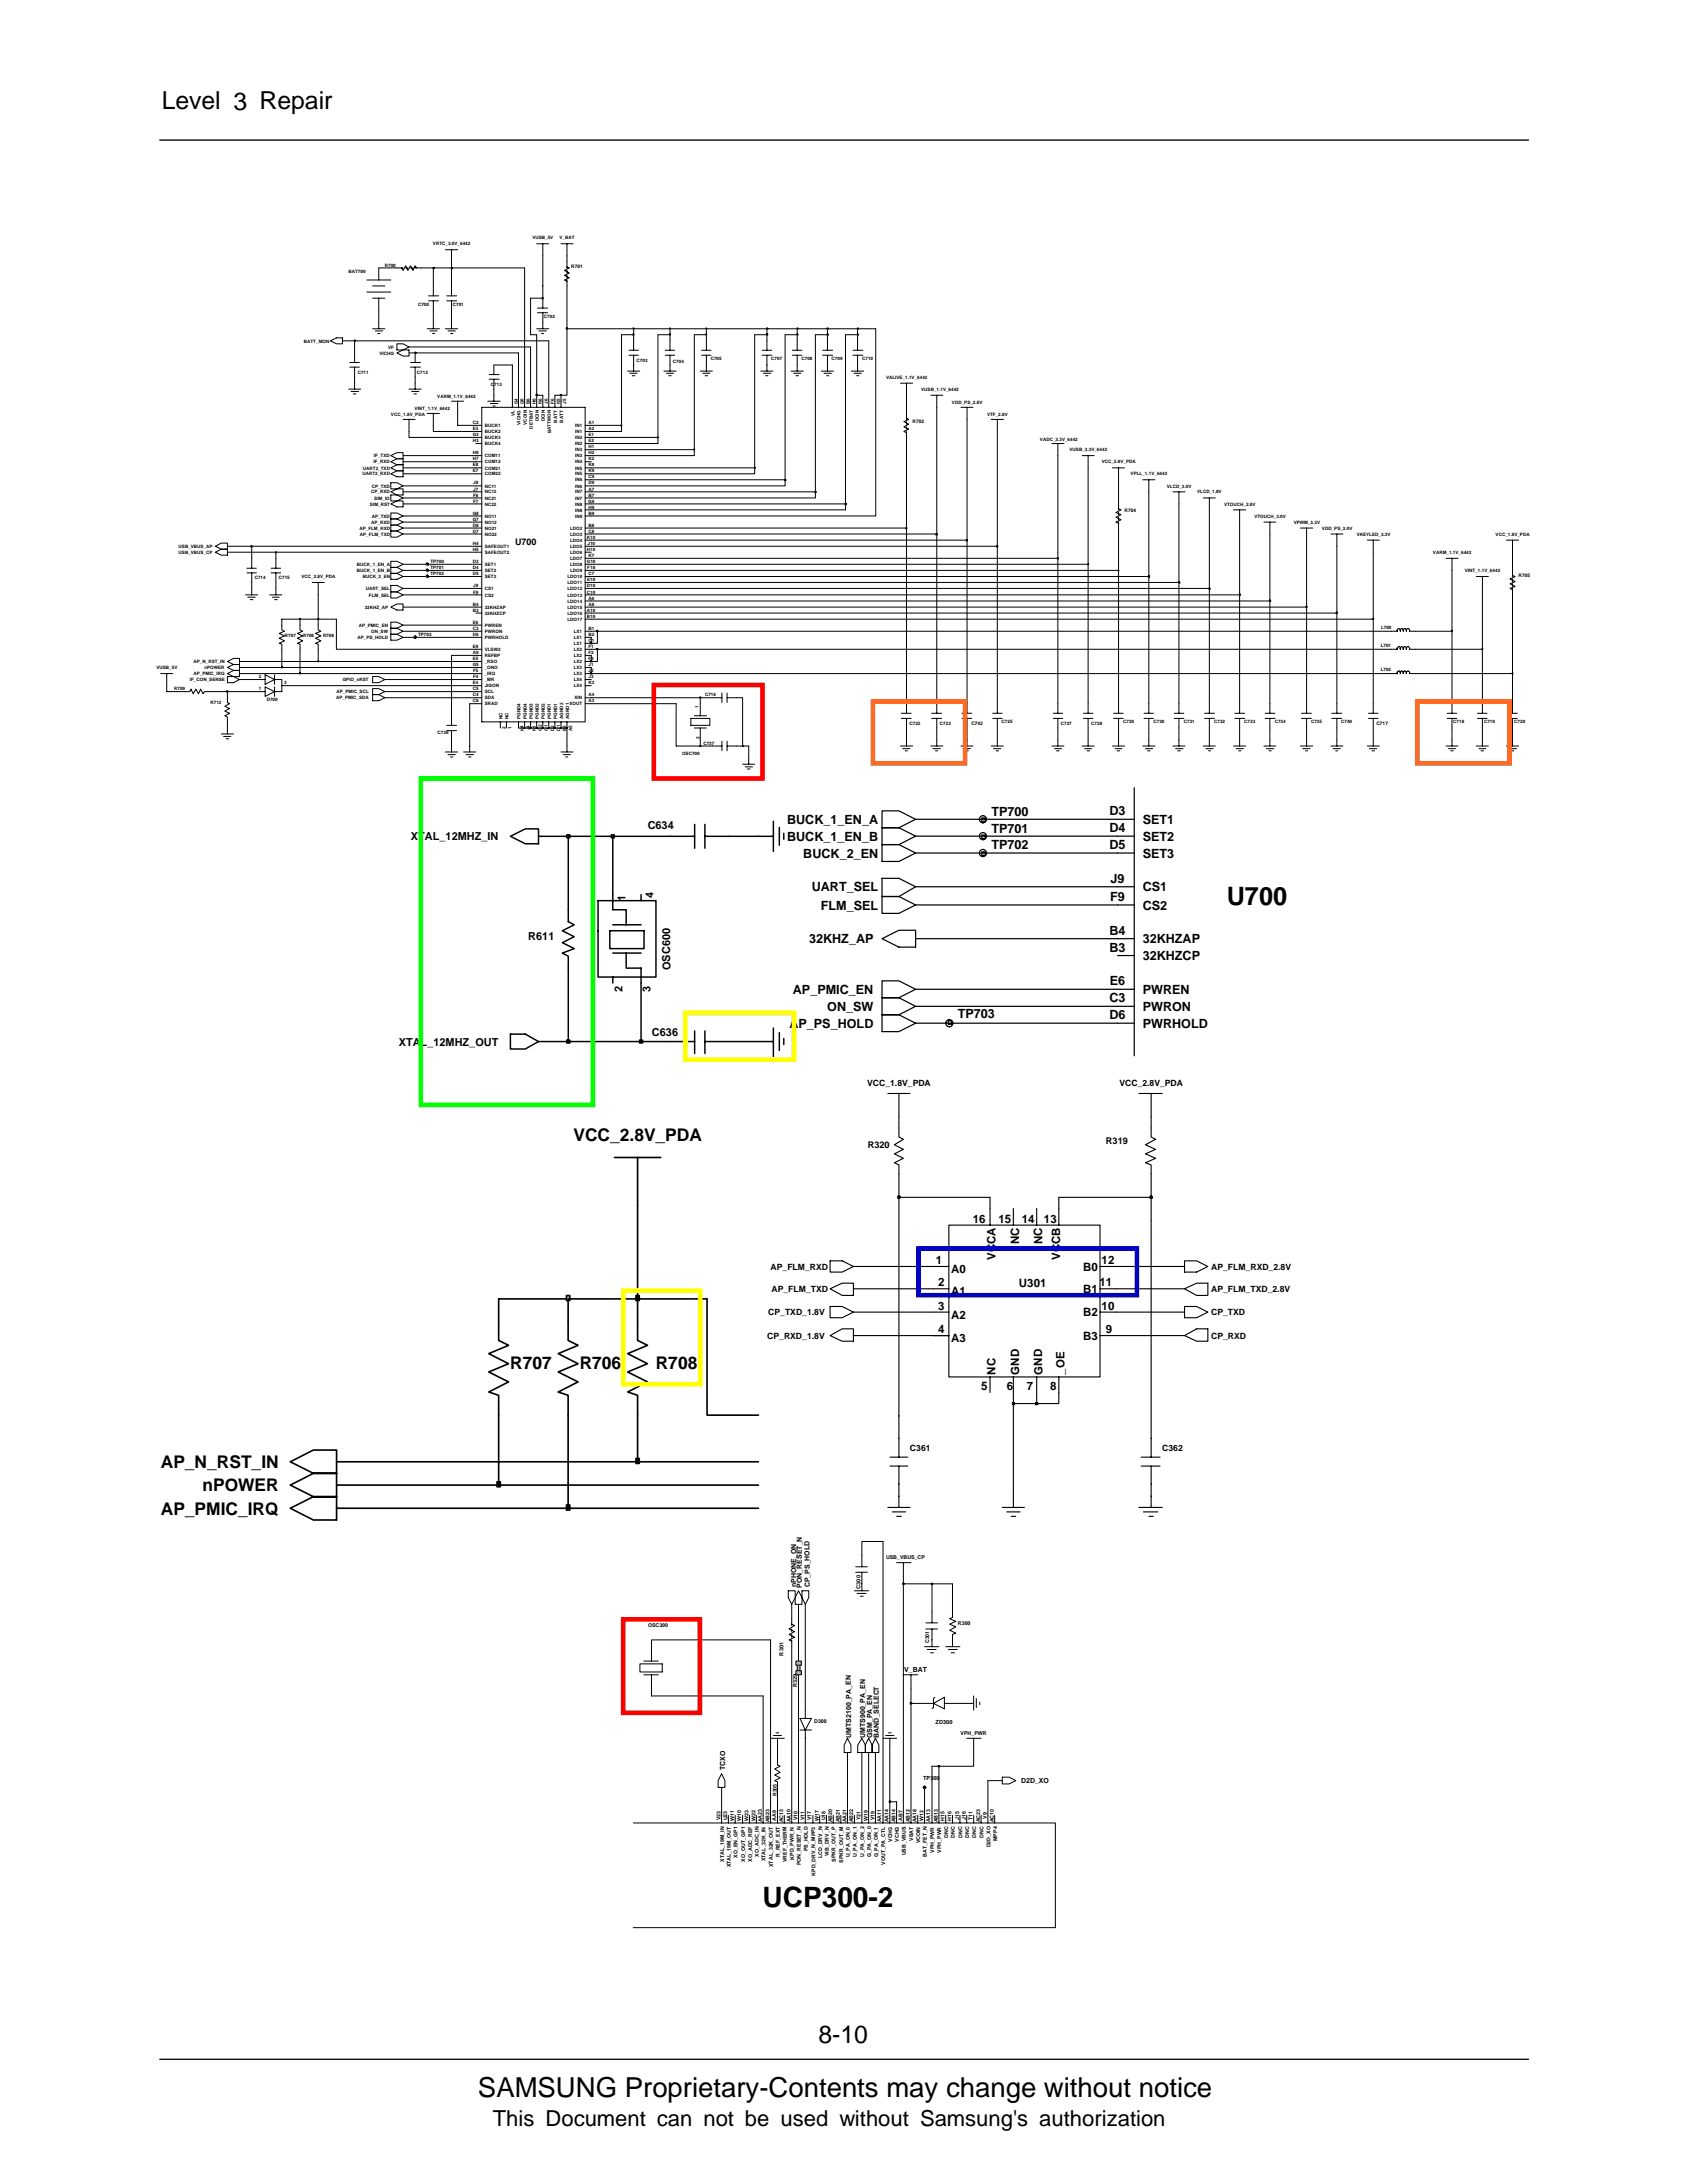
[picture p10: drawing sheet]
<svg xmlns="http://www.w3.org/2000/svg" width="216mm" height="279mm" viewBox="0 0 216 279" stroke-linecap="round" stroke-linejoin="round" font-family="sans-serif">
<defs><g id="words">
<text font-size="3.6" x="97.6" y="244.1">UCP300-2</text>
<text font-size="3.5" x="61.2" y="268.5">SAMSUNG Proprietary-Contents may change without notice</text>
<g font-size="3.2">
<text x="20.7" y="14">Level 3 Repair</text>
<text x="157" y="115.8">U700</text>
<text x="104.7" y="261.5">8-10</text>
</g>
<text font-size="2.8" x="63.1" y="272.1">This Document can not be used without Samsung's authorization</text>
<g font-size="2.2">
<text x="73.4" y="146">VCC_2.8V_PDA</text>
<text x="65.3" y="175.2">R707</text>
<text x="74.2" y="175.2">R706</text>
<text x="83.9" y="175.2">R708</text>
<text x="20.6" y="187.9">AP_N_RST_IN</text>
<text x="25.9" y="190.9">nPOWER</text>
<text x="20.6" y="193.9">AP_PMIC_IRQ</text>
</g>
<g font-size="1.6">
<text x="100.7" y="107.6">BUCK_1_EN_B</text>
<text x="100.7" y="105.5">BUCK_1_EN_A</text>
<text x="126.9" y="106.6">TP701</text>
<text x="126.9" y="104.4">TP700</text>
<text x="142" y="104.4">D3</text>
<text x="142" y="106.5">D4</text>
<text x="146.2" y="105.5">SET1</text>
<text x="146.2" y="107.6">SET2</text>
<text x="102.8" y="109.8">BUCK_2_EN</text>
<text x="126.9" y="108.7">TP702</text>
<text x="142" y="108.7">D5</text>
<text x="142.1" y="113">J9</text>
<text x="146.2" y="109.8">SET3</text>
<text x="103.9" y="114.1">UART_SEL</text>
<text x="105" y="116.4">FLM_SEL</text>
<text x="142" y="119.6">B4</text>
<text x="142.1" y="115.3">F9</text>
<text x="146.2" y="114.1">CS1</text>
<text x="146.2" y="116.4">CS2</text>
<text x="103.5" y="120.7">32KHZ_AP</text>
<text x="142" y="121.8">B3</text>
<text x="146.2" y="122.9">32KHZCP</text>
<text x="146.2" y="120.7">32KHZAP</text>
<text x="101" y="131.6">AP_PS_HOLD</text>
<text x="101.5" y="127.2">AP_PMIC_EN</text>
<text x="105.9" y="129.4">ON_SW</text>
<text x="122.6" y="130.3">TP703</text>
<text x="142" y="130.5">D6</text>
<text x="142" y="128.3">C3</text>
<text x="142" y="126.1">E6</text>
<text x="146.2" y="127.2">PWREN</text>
<text x="146.2" y="131.6">PWRHOLD</text>
<text x="146.2" y="129.4">PWRON</text>
</g>
<g font-size="1.5">
<text x="119.8" y="161.8">1</text>
<text x="124.5" y="156.5">16</text>
<text x="127.4" y="161.3" transform="rotate(-90 127.4 161.3)">VCCA</text>
<text x="127.8" y="156.5">15</text>
<text x="130.4" y="159.2" transform="rotate(-90 130.4 159.2)">NC</text>
<text x="130.8" y="156.5">14</text>
<text x="133.4" y="159.2" transform="rotate(-90 133.4 159.2)">NC</text>
<text x="133.6" y="156.5">13</text>
<text x="135.7" y="161.3" transform="rotate(-90 135.7 161.3)">VCCB</text>
<text x="141" y="161.8">12</text>
<text x="120.1" y="164.7">2</text>
<text x="120.1" y="167.7">3</text>
<text x="121.7" y="165.8">A1</text>
<text x="121.7" y="162.9">A0</text>
<text x="130.4" y="164.8">U301</text>
<text x="138.6" y="162.6">B0</text>
<text x="138.6" y="165.5">B1</text>
<text x="140.7" y="164.7">11</text>
<text x="141" y="167.7">10</text>
<text x="120.1" y="170.6">4</text>
<text x="121.7" y="168.8">A2</text>
<text x="121.7" y="171.8">A3</text>
<text x="138.6" y="168.5">B2</text>
<text x="138.6" y="171.5">B3</text>
<text x="141.5" y="170.6">9</text>
<text x="125.6" y="177.9">5</text>
<text x="127.4" y="175.9" transform="rotate(-90 127.4 175.9)">NC</text>
<text x="128.8" y="177.9">6</text>
<text x="130.4" y="175.9" transform="rotate(-90 130.4 175.9)">GND</text>
<text x="131.4" y="177.9">7</text>
<text x="133.4" y="175.9" transform="rotate(-90 133.4 175.9)">GND</text>
<text x="134.4" y="177.9">8</text>
<text x="136.2" y="175.9" transform="rotate(-90 136.2 175.9)">_OE</text>
</g>
<g font-size="1.4">
<text x="52.6" y="107.5">XTAL_12MHZ_IN</text>
<text x="82.9" y="106.2">C634</text>
<text x="80" y="115.3" transform="rotate(-90 80 115.3)">1</text>
<text x="83.6" y="114.9" transform="rotate(-90 83.6 114.9)">4</text>
<text x="67.6" y="120.3">R611</text>
<text x="85.8" y="124.1" transform="rotate(-90 85.8 124.1)">OSC600</text>
<text x="79.6" y="127" transform="rotate(-90 79.6 127)">2</text>
<text x="83.2" y="127" transform="rotate(-90 83.2 127)">3</text>
<text x="51" y="133.8">XTAL_12MHZ_OUT</text>
<text x="83.4" y="132.6">C636</text>
</g>
<g font-size="1.2">
<text x="65.9" y="69.8">U700</text>
<text x="111.1" y="147">R320</text>
<text x="141.5" y="146.4">R319</text>
</g>
<g font-size="1.1">
<text x="111" y="138.9">VCC_1.8V_PDA</text>
<text x="143.3" y="138.9">VCC_2.8V_PDA</text>
<text x="98.6" y="162.5">AP_FLM_RXD</text>
<text x="98.7" y="165.4">AP_FLM_TXD</text>
<text x="155" y="162.5">AP_FLM_RXD_2.8V</text>
<text x="155" y="165.4">AP_FLM_TXD_2.8V</text>
<text x="98.2" y="171.3">CP_RXD_1.8V</text>
<text x="98.3" y="168.3">CP_TXD_1.8V</text>
<text x="155" y="171.3">CP_RXD</text>
<text x="155" y="168.3">CP_TXD</text>
<text x="116.5" y="185.7">C361</text>
<text x="148.7" y="185.7">C362</text>
</g>
<g font-size=".9">
<text x="101.9" y="203.2" transform="rotate(-90 101.9 203.2)">nPHONE_ON</text>
<text x="102.6" y="203.2" transform="rotate(-90 102.6 203.2)">PON_RESET_N</text>
<text x="103.6" y="203.2" transform="rotate(-90 103.6 203.2)">CP_PS_HOLD</text>
<text x="115.7" y="214.1">V_BAT</text>
<text x="92.8" y="226.5" transform="rotate(-90 92.8 226.5)">TCXO</text>
<text x="108.9" y="222.4" transform="rotate(-90 108.9 222.4)">UMTS2100_PA_EN</text>
<text x="110.7" y="222.4" transform="rotate(-90 110.7 222.4)">UMTS900_PA_EN</text>
<text x="111.6" y="222.4" transform="rotate(-90 111.6 222.4)">GSM_PA_EN</text>
<text x="112.5" y="222.4" transform="rotate(-90 112.5 222.4)">BAND_SELECT</text>
<text x="130.7" y="228.2">D2D_XO</text>
</g>
<g font-size=".7">
<text x="110.1" y="203.3" transform="rotate(-90 110.1 203.3)">C300</text>
<text x="113.4" y="199.6">USB_VBUS_CP</text>
<text x="82.9" y="208.3">OSC300</text>
<text x="122.6" y="207.9">R300</text>
<text x="100.3" y="211.9" transform="rotate(-90 100.3 211.9)">R301</text>
<text x="102" y="215.9" transform="rotate(-90 102 215.9)">R329</text>
<text x="118.9" y="210.3" transform="rotate(-90 118.9 210.3)">C301</text>
<text x="104.2" y="220.5">D300</text>
<text x="119.7" y="220.6">ZD300</text>
<text x="118.2" y="227.8">TP300</text>
<text x="122.9" y="222">VPH_PWR</text>
<text x="92.2" y="233" transform="rotate(-90 92.2 233)">V23</text>
<text x="93.1" y="233" transform="rotate(-90 93.1 233)">U23</text>
<text x="94" y="233.1" transform="rotate(-90 94 233.1)">W11</text>
<text x="94.8" y="233.1" transform="rotate(-90 94.8 233.1)">W10</text>
<text x="95.8" y="233" transform="rotate(-90 95.8 233)">W23</text>
<text x="96.7" y="233" transform="rotate(-90 96.7 233)">W22</text>
<text x="97.5" y="233.3" transform="rotate(-90 97.5 233.3)">AA23</text>
<text x="98.5" y="233.2" transform="rotate(-90 98.5 233.2)">AB23</text>
<text x="99.4" y="233.1" transform="rotate(-90 99.4 233.1)">AA9</text>
<text x="99.4" y="229.9" transform="rotate(-90 99.4 229.9)">R305</text>
<text x="100.2" y="233.2" transform="rotate(-90 100.2 233.2)">AC13</text>
<text x="101.2" y="233.3" transform="rotate(-90 101.2 233.3)">AA10</text>
<text x="102.1" y="233" transform="rotate(-90 102.1 233)">V10</text>
<text x="102.9" y="233" transform="rotate(-90 102.9 233)">V11</text>
<text x="103.8" y="233" transform="rotate(-90 103.8 233)">V17</text>
<text x="104.8" y="233" transform="rotate(-90 104.8 233)">W17</text>
<text x="105.7" y="233" transform="rotate(-90 105.7 233)">U18</text>
<text x="106.5" y="233.2" transform="rotate(-90 106.5 233.2)">AB20</text>
<text x="107.5" y="233.2" transform="rotate(-90 107.5 233.2)">AB21</text>
<text x="108.3" y="233.2" transform="rotate(-90 108.3 233.2)">AA21</text>
<text x="109.2" y="233.2" transform="rotate(-90 109.2 233.2)">AB22</text>
<text x="110.1" y="232.9" transform="rotate(-90 110.1 232.9)">Y21</text>
<text x="111.1" y="233" transform="rotate(-90 111.1 233)">W19</text>
<text x="111.9" y="233" transform="rotate(-90 111.9 233)">V19</text>
<text x="112.8" y="233.3" transform="rotate(-90 112.8 233.3)">AA11</text>
<text x="113.7" y="233.3" transform="rotate(-90 113.7 233.3)">AA14</text>
<text x="114.6" y="233.2" transform="rotate(-90 114.6 233.2)">AB14</text>
<text x="115.5" y="233.1" transform="rotate(-90 115.5 233.1)">AB7</text>
<text x="116.4" y="233.2" transform="rotate(-90 116.4 233.2)">AB12</text>
<text x="117.3" y="233.2" transform="rotate(-90 117.3 233.2)">AA18</text>
<text x="118.2" y="233.1" transform="rotate(-90 118.2 233.1)">W12</text>
<text x="119.1" y="233.3" transform="rotate(-90 119.1 233.3)">AA13</text>
<text x="120" y="233.2" transform="rotate(-90 120 233.2)">AB13</text>
<text x="120.9" y="233" transform="rotate(-90 120.9 233)">H15</text>
<text x="121.8" y="233" transform="rotate(-90 121.8 233)">H16</text>
<text x="122.7" y="232.9" transform="rotate(-90 122.7 232.9)">J15</text>
<text x="123.6" y="232.9" transform="rotate(-90 123.6 232.9)">J16</text>
<text x="124.5" y="233" transform="rotate(-90 124.5 233)">T11</text>
<text x="125.4" y="233.2" transform="rotate(-90 125.4 233.2)">AC23</text>
<text x="126.3" y="232.8" transform="rotate(-90 126.3 232.8)">V9</text>
<text x="127.2" y="233.2" transform="rotate(-90 127.2 233.2)">AC10</text>
<text x="92.7" y="238.3" transform="rotate(-90 92.7 238.3)">XTAL_19M_IN</text>
<text x="93.5" y="239" transform="rotate(-90 93.5 239)">XTAL_19M_OUT</text>
<text x="94.4" y="237.8" transform="rotate(-90 94.4 237.8)">XO_EN_GP1</text>
<text x="95.4" y="238.3" transform="rotate(-90 95.4 238.3)">XO_OUT_GP1</text>
<text x="96.2" y="238.3" transform="rotate(-90 96.2 238.3)">XO_ADC_REF</text>
<text x="97.1" y="237.6" transform="rotate(-90 97.1 237.6)">XO_ADC_IN</text>
<text x="98" y="238.2" transform="rotate(-90 98 238.2)">XTAL_32K_IN</text>
<text x="98.9" y="239" transform="rotate(-90 98.9 239)">XTAL_32K_OUT</text>
<text x="99.8" y="237.7" transform="rotate(-90 99.8 237.7)">R_REF_EXT</text>
<text x="100.7" y="238.3" transform="rotate(-90 100.7 238.3)">VREF_THERM</text>
<text x="101.6" y="238" transform="rotate(-90 101.6 238)">KPD_PWR_N</text>
<text x="102.5" y="238.7" transform="rotate(-90 102.5 238.7)">PON_RESET_N</text>
<text x="103.4" y="237" transform="rotate(-90 103.4 237)">PS_HOLD</text>
<text x="105.2" y="237.8" transform="rotate(-90 105.2 237.8)">LCD_DRV_N</text>
<text x="106.1" y="237.5" transform="rotate(-90 106.1 237.5)">VIB_DRV_N</text>
<text x="107" y="238.3" transform="rotate(-90 107 238.3)">SPKR_OUT_P</text>
<text x="107.9" y="238.4" transform="rotate(-90 107.9 238.4)">SPKR_OUT_M</text>
<text x="108.8" y="237.7" transform="rotate(-90 108.8 237.7)">U_PA_ON_0</text>
<text x="109.6" y="237.7" transform="rotate(-90 109.6 237.7)">U_PA_ON_1</text>
<text x="110.6" y="237.7" transform="rotate(-90 110.6 237.7)">U_PA_ON_2</text>
<text x="111.5" y="237.7" transform="rotate(-90 111.5 237.7)">G_PA_ON_0</text>
<text x="112.4" y="237.7" transform="rotate(-90 112.4 237.7)">G_PA_ON_1</text>
<text x="113.3" y="238.7" transform="rotate(-90 113.3 238.7)">VOUT_PA_CTL</text>
<text x="114.2" y="235.7" transform="rotate(-90 114.2 235.7)">VCHG</text>
<text x="115" y="235.7" transform="rotate(-90 115 235.7)">VCHG</text>
<text x="115.9" y="237.5" transform="rotate(-90 115.9 237.5)">USB_VBUS</text>
<text x="116.9" y="235.6" transform="rotate(-90 116.9 235.6)">VBAT</text>
<text x="117.7" y="235.9" transform="rotate(-90 117.7 235.9)">VCOIN</text>
<text x="118.6" y="237.7" transform="rotate(-90 118.6 237.7)">BAT_FET_N</text>
<text x="119.6" y="237.1" transform="rotate(-90 119.6 237.1)">VPH_PWR</text>
<text x="120.5" y="237.1" transform="rotate(-90 120.5 237.1)">VPH_PWR</text>
<text x="121.3" y="235.2" transform="rotate(-90 121.3 235.2)">DNC</text>
<text x="122.2" y="235.2" transform="rotate(-90 122.2 235.2)">DNC</text>
<text x="123.2" y="235.2" transform="rotate(-90 123.2 235.2)">DNC</text>
<text x="124" y="235.2" transform="rotate(-90 124 235.2)">DNC</text>
<text x="124.9" y="235.2" transform="rotate(-90 124.9 235.2)">DNC</text>
<text x="125.9" y="235.2" transform="rotate(-90 125.9 235.2)">DNC</text>
<text x="126.7" y="236.5" transform="rotate(-90 126.7 236.5)">D2D_XO</text>
<text x="127.6" y="235.6" transform="rotate(-90 127.6 235.6)">MPP4</text>
<text x="104.3" y="240.1" transform="rotate(-90 104.3 240.1)">KPD_DRV_N_MPP3</text>
</g>
<g font-size=".6">
<text x="44.6" y="34.9">BAT700</text>
<text x="49.3" y="34.2">R700</text>
<text x="55.4" y="31.4">VRTC_3.0V_6442</text>
<text x="68.1" y="30.6">VUSB_5V</text>
<text x="71.6" y="30.6">V_BAT</text>
<text x="73.1" y="34.3">R701</text>
<text x="53.5" y="39.1">C700</text>
<text x="58" y="39.1">C701</text>
<text x="69.6" y="40.7">C702</text>
<text x="38.9" y="43.8">BATT_MON</text>
<text x="45.8" y="47.9">C711</text>
<text x="48.6" y="45.4">VICHG</text>
<text x="49.7" y="44.6">VF</text>
<text x="53.4" y="47.9">C712</text>
<text x="81.5" y="46.3">C703</text>
<text x="86.1" y="46.5">C704</text>
<text x="91" y="46.1">C705</text>
<text x="98.7" y="46.1">C707</text>
<text x="102.6" y="46.1">C708</text>
<text x="106.4" y="46.1">C709</text>
<text x="110.3" y="46.1">C710</text>
<text x="50" y="53.3">VCC_1.8V_PDA</text>
<text x="53.1" y="52.5">VINT_1.1V_6442</text>
<text x="56" y="50.9">VARM_1.1V_6442</text>
<text x="62.8" y="49.5">C713</text>
<text x="65.9" y="53.3" transform="rotate(-90 65.9 53.3)">VL</text>
<text x="66.3" y="51.8" transform="rotate(-90 66.3 51.8)">G4</text>
<text x="67" y="51.8" transform="rotate(-90 67 51.8)">G6</text>
<text x="67.8" y="51.7" transform="rotate(-90 67.8 51.7)">B6</text>
<text x="68.6" y="51.7" transform="rotate(-90 68.6 51.7)">H6</text>
<text x="69" y="53.9" transform="rotate(-90 69 53.9)">DCIN</text>
<text x="69.4" y="51.7" transform="rotate(-90 69.4 51.7)">K6</text>
<text x="69.7" y="53.9" transform="rotate(-90 69.7 53.9)">DCIN</text>
<text x="70.1" y="51.7" transform="rotate(-90 70.1 51.7)">J6</text>
<text x="70.9" y="51.7" transform="rotate(-90 70.9 51.7)">F6</text>
<text x="71.7" y="51.7" transform="rotate(-90 71.7 51.7)">K5</text>
<text x="72.5" y="51.7" transform="rotate(-90 72.5 51.7)">J5</text>
<text x="113.4" y="48.5">VALIVE_1.1V_6442</text>
<text x="117.9" y="50">VUSB_1.1V_6442</text>
<text x="121.8" y="51.7">VDD_PS_2.8V</text>
<text x="126.3" y="53.3">VTF_2.8V</text>
<text x="47.8" y="59.3">IF_RXD</text>
<text x="47.9" y="58.5">IF_TXD</text>
<text x="60.5" y="54.3">C2</text>
<text x="60.5" y="58.9">H7</text>
<text x="60.5" y="58.1">H8</text>
<text x="60.5" y="55.8">G3</text>
<text x="60.5" y="56.6">H3</text>
<text x="60.5" y="59.7">E8</text>
<text x="60.5" y="55.1">E3</text>
<text x="62" y="54.7">BUCK1</text>
<text x="62" y="59.3">COM12</text>
<text x="62" y="58.5">COM11</text>
<text x="62" y="56.2">BUCK3</text>
<text x="62" y="55.4">BUCK2</text>
<text x="62" y="57">BUCK4</text>
<text x="66.6" y="54.4" transform="rotate(-90 66.6 54.4)">VICHG</text>
<text x="67.4" y="54.4" transform="rotate(-90 67.4 54.4)">VCOIN</text>
<text x="68.2" y="54.9" transform="rotate(-90 68.2 54.9)">DETBAT</text>
<text x="70.5" y="55.4" transform="rotate(-90 70.5 55.4)">BATTMON</text>
<text x="71.3" y="54.1" transform="rotate(-90 71.3 54.1)">BATT</text>
<text x="72.1" y="54.1" transform="rotate(-90 72.1 54.1)">BATT</text>
<text x="73.6" y="59.3">IN4</text>
<text x="73.6" y="55.4">IN1</text>
<text x="73.6" y="54.7">IN1</text>
<text x="73.6" y="56.2">IN2</text>
<text x="73.6" y="57">IN2</text>
<text x="73.6" y="57.8">IN3</text>
<text x="73.6" y="58.5">IN3</text>
<text x="75.3" y="58.9">K2</text>
<text x="75.3" y="55.1">A2</text>
<text x="75.3" y="59.7">K8</text>
<text x="75.3" y="56.6">E2</text>
<text x="75.3" y="54.3">A1</text>
<text x="75.3" y="55.8">E1</text>
<text x="75.3" y="57.4">H1</text>
<text x="75.3" y="58.1">H2</text>
<text x="116.8" y="54.1">R702</text>
<text x="133.1" y="56.4">VADC_3.3V_6442</text>
<text x="136.9" y="57.8">VUSB_3.3V_6442</text>
<text x="141" y="59.3">VCC_2.8V_PDA</text>
<text x="46.4" y="60.9">UART2_RXD</text>
<text x="46.4" y="60.1">UART2_TXD</text>
<text x="47.3" y="64.7">SIM_RST</text>
<text x="47.5" y="63.2">CP_RXD</text>
<text x="47.6" y="62.4">CP_TXD</text>
<text x="47.9" y="63.9">SIM_IO</text>
<text x="60.5" y="65.9">G8</text>
<text x="60.5" y="60.5">E7</text>
<text x="60.5" y="64.3">F7</text>
<text x="60.5" y="63.6">F8</text>
<text x="60.6" y="62.8">J7</text>
<text x="60.6" y="62">J8</text>
<text x="62" y="64.7">NC22</text>
<text x="62" y="63.9">NC21</text>
<text x="62" y="60.9">COM22</text>
<text x="62" y="60.1">COM21</text>
<text x="62" y="63.2">NC12</text>
<text x="62" y="62.4">NC11</text>
<text x="73.6" y="60.1">IN5</text>
<text x="73.6" y="60.9">IN5</text>
<text x="73.6" y="63.9">IN7</text>
<text x="73.6" y="63.2">IN7</text>
<text x="73.6" y="65.5">IN8</text>
<text x="73.6" y="62.4">IN6</text>
<text x="73.6" y="61.6">IN6</text>
<text x="73.6" y="64.7">IN8</text>
<text x="75.3" y="64.3">G9</text>
<text x="75.3" y="60.5">K9</text>
<text x="75.3" y="63.6">B7</text>
<text x="75.3" y="65.9">B9</text>
<text x="75.3" y="62">D9</text>
<text x="75.3" y="61.2">C9</text>
<text x="75.3" y="62.8">A7</text>
<text x="75.3" y="65.1">H9</text>
<text x="143.9" y="65.5">R704</text>
<text x="144.7" y="60.9">VPLL_1.1V_6442</text>
<text x="149.3" y="62.4">VLCD_3.0V</text>
<text x="153.2" y="63.2">VLCD_1.8V</text>
<text x="156.7" y="64.7">VTOUCH_2.8V</text>
<text x="22.9" y="70.9">USB_VBUS_CP</text>
<text x="22.9" y="70.1">USB_VBUS_AP</text>
<text x="46" y="67.8">AP_FLM_RXD</text>
<text x="46.1" y="68.6">AP_FLM_TXD</text>
<text x="47.5" y="67">AP_RXD</text>
<text x="47.6" y="66.3">AP_TXD</text>
<text x="60.5" y="66.6">G7</text>
<text x="60.5" y="68.2">D7</text>
<text x="60.5" y="67.4">D8</text>
<text x="60.5" y="69.7">H4</text>
<text x="60.5" y="70.5">H5</text>
<text x="62" y="67">NO12</text>
<text x="62" y="68.6">NO22</text>
<text x="62" y="67.8">NO21</text>
<text x="62" y="70.1">SAFEOUT1</text>
<text x="62" y="70.9">SAFEOUT2</text>
<text x="62" y="66.3">NO11</text>
<text x="73" y="71.7">LDO7</text>
<text x="73" y="69.3">LDO4</text>
<text x="73" y="67.8">LDO2</text>
<text x="73" y="68.6">LDO3</text>
<text x="73" y="70.9">LDO6</text>
<text x="73" y="70.1">LDO5</text>
<text x="73.6" y="66.3">IN9</text>
<text x="75.1" y="69">K10</text>
<text x="75.1" y="70.5">H10</text>
<text x="75.2" y="69.7">J10</text>
<text x="75.3" y="71.3">K7</text>
<text x="75.3" y="67.4">B8</text>
<text x="75.3" y="68.2">C8</text>
<text x="160.5" y="66.3">VTOUCH_3.0V</text>
<text x="165.6" y="67">VPWM_3.3V</text>
<text x="169.2" y="67.8">VDD_PS_3.0V</text>
<text x="173.6" y="68.6">VKEYLED_3.3V</text>
<text x="183.4" y="70.9">VARM_1.1V_6442</text>
<text x="191.4" y="68.6">VCC_1.8V_PDA</text>
<text x="32.6" y="74.2">C714</text>
<text x="35.7" y="74.2">C715</text>
<text x="38.6" y="74">VCC_2.8V_PDA</text>
<text x="45.7" y="73.2">BUCK_1_EN_B</text>
<text x="45.7" y="72.4">BUCK_1_EN_A</text>
<text x="46.4" y="74">BUCK_2_EN</text>
<text x="46.7" y="77.9">32KHZ_AP</text>
<text x="46.8" y="75.5">UART_SEL</text>
<text x="47.2" y="76.3">FLM_SEL</text>
<text x="55.1" y="72.8">TP701</text>
<text x="55.1" y="73.6">TP702</text>
<text x="55.1" y="72.1">TP700</text>
<text x="60.5" y="77.5">B4</text>
<text x="60.5" y="72.1">D3</text>
<text x="60.5" y="72.8">D4</text>
<text x="60.5" y="73.6">D5</text>
<text x="60.5" y="76">F9</text>
<text x="60.6" y="75.1">J9</text>
<text x="62" y="76.3">CS2</text>
<text x="62" y="77.9">32KHZAP</text>
<text x="62" y="75.5">CS1</text>
<text x="62" y="72.4">SET1</text>
<text x="62" y="73.2">SET2</text>
<text x="62" y="74">SET3</text>
<text x="72.6" y="74">LDO10</text>
<text x="72.6" y="76.3">LDO13</text>
<text x="72.6" y="77.1">LDO14</text>
<text x="72.6" y="77.9">LDO15</text>
<text x="72.6" y="75.5">LDO12</text>
<text x="72.6" y="74.8">LDO11</text>
<text x="73" y="72.4">LDO8</text>
<text x="73" y="73.2">LDO9</text>
<text x="75.1" y="72.1">G10</text>
<text x="75.1" y="76">C10</text>
<text x="75.1" y="75.1">D10</text>
<text x="75.1" y="74.4">E10</text>
<text x="75.2" y="72.8">F10</text>
<text x="75.3" y="73.6">C7</text>
<text x="75.3" y="76.8">A6</text>
<text x="75.3" y="77.5">A8</text>
<text x="187.5" y="73.2">VINT_1.1V_6442</text>
<text x="194.4" y="73.8">R705</text>
<text x="36.5" y="81.6">R707</text>
<text x="38.8" y="81.6">R706</text>
<text x="41.3" y="81.6">R708</text>
<text x="45.8" y="81.8">AP_PS_HOLD</text>
<text x="45.9" y="80.2">AP_PMIC_EN</text>
<text x="47.5" y="81">ON_SW</text>
<text x="53.5" y="81.3">TP703</text>
<text x="60.5" y="78.3">B3</text>
<text x="60.5" y="80.6">C3</text>
<text x="60.5" y="83.7">A9</text>
<text x="60.5" y="81.4">D6</text>
<text x="60.5" y="79.8">E6</text>
<text x="60.5" y="82.9">E9</text>
<text x="62" y="80.2">PWREN</text>
<text x="62" y="83.3">VLSW2</text>
<text x="62" y="81">PWRON</text>
<text x="62" y="78.7">32KHZCP</text>
<text x="62" y="81.8">PWRHOLD</text>
<text x="72.6" y="79.5">LDO17</text>
<text x="72.6" y="78.7">LDO16</text>
<text x="73.4" y="81.8">LX1</text>
<text x="73.4" y="83.3">LX2</text>
<text x="73.4" y="82.5">LX1</text>
<text x="73.4" y="81">LX1</text>
<text x="75.1" y="79.1">B10</text>
<text x="75.1" y="78.3">A10</text>
<text x="75.3" y="82.9">F1</text>
<text x="75.3" y="81.4">B2</text>
<text x="75.3" y="83.7">F2</text>
<text x="75.3" y="82.1">C1</text>
<text x="75.3" y="80.6">B1</text>
<text x="176.7" y="82.8">L701</text>
<text x="176.7" y="80.6">L700</text>
<text x="20" y="85.6">VUSB_5V</text>
<text x="22.3" y="88.3">R709</text>
<text x="24.3" y="87.2">IF_CON_SENSE</text>
<text x="24.8" y="86.4">AP_PMIC_IRQ</text>
<text x="24.8" y="84.9">AP_N_RST_IN</text>
<text x="26.2" y="85.6">nPOWER</text>
<text x="33.1" y="88.3">1</text>
<text x="33.1" y="86.8">2</text>
<text x="34.1" y="89.7">D700</text>
<text x="36.4" y="87.6">3</text>
<text x="43" y="89.5">AP_PMIC_SDA</text>
<text x="43.1" y="88.7">AP_PMIC_SCL</text>
<text x="43.9" y="87.2">GPIO_nRST</text>
<text x="60.5" y="89.1">C4</text>
<text x="60.5" y="88.3">C5</text>
<text x="60.5" y="89.9">C6</text>
<text x="60.5" y="85.3">G5</text>
<text x="60.5" y="87.6">E4</text>
<text x="60.5" y="84.5">E5</text>
<text x="60.5" y="86.8">F4</text>
<text x="60.5" y="86">F5</text>
<text x="62" y="87.2">_MR</text>
<text x="62" y="86.4">_IRQ</text>
<text x="62" y="88">JIGON</text>
<text x="62" y="84.9">_RSO</text>
<text x="62" y="89.5">SDA</text>
<text x="62" y="88.7">SCL</text>
<text x="62" y="85.6">_ONO</text>
<text x="62" y="84.1">REFBP</text>
<text x="73.4" y="88">LX4</text>
<text x="73.4" y="84.1">LX2</text>
<text x="73.4" y="84.9">LX2</text>
<text x="73.4" y="85.6">LX3</text>
<text x="73.4" y="86.4">LX3</text>
<text x="73.4" y="87.2">LX4</text>
<text x="73.5" y="89.5">XIN</text>
<text x="75.3" y="87.6">K3</text>
<text x="75.3" y="89.9">A3</text>
<text x="75.3" y="84.5">F3</text>
<text x="75.3" y="89.1">A4</text>
<text x="75.3" y="85.3">J1</text>
<text x="75.3" y="86">J2</text>
<text x="75.3" y="86.8">J3</text>
<text x="90.2" y="89.1">C716</text>
<text x="176.7" y="85.9">L702</text>
<text x="26.9" y="90.1">R712</text>
<text x="56" y="94">C736</text>
<text x="62" y="90.3">SRAD</text>
<text x="64.3" y="92" transform="rotate(-90 64.3 92)">NC</text>
<text x="64.7" y="93.3" transform="rotate(-90 64.7 93.3)">2</text>
<text x="65.1" y="92" transform="rotate(-90 65.1 92)">NC</text>
<text x="65.5" y="93.3" transform="rotate(-90 65.5 93.3)">1</text>
<text x="66.6" y="92" transform="rotate(-90 66.6 92)">PGND4</text>
<text x="67" y="93.5" transform="rotate(-90 67 93.5)">K4</text>
<text x="67.4" y="92" transform="rotate(-90 67.4 92)">PGND4</text>
<text x="67.8" y="93.5" transform="rotate(-90 67.8 93.5)">J4</text>
<text x="68.2" y="92" transform="rotate(-90 68.2 92)">PGND3</text>
<text x="68.6" y="93.5" transform="rotate(-90 68.6 93.5)">K1</text>
<text x="69" y="92" transform="rotate(-90 69 92)">PGND2</text>
<text x="69.4" y="93.6" transform="rotate(-90 69.4 93.6)">G2</text>
<text x="69.7" y="92" transform="rotate(-90 69.7 92)">PGND2</text>
<text x="70.1" y="93.6" transform="rotate(-90 70.1 93.6)">G1</text>
<text x="70.5" y="92" transform="rotate(-90 70.5 92)">PGND1</text>
<text x="70.9" y="93.5" transform="rotate(-90 70.9 93.5)">D2</text>
<text x="71.3" y="92" transform="rotate(-90 71.3 92)">PGND1</text>
<text x="71.7" y="93.5" transform="rotate(-90 71.7 93.5)">D1</text>
<text x="72.1" y="92" transform="rotate(-90 72.1 92)">AGND2</text>
<text x="72.5" y="93.5" transform="rotate(-90 72.5 93.5)">B5</text>
<text x="72.9" y="92" transform="rotate(-90 72.9 92)">AGND1</text>
<text x="72.9" y="90.3">XOUT</text>
<text x="73.2" y="93.5" transform="rotate(-90 73.2 93.5)">A5</text>
<text x="89.4" y="90.6" transform="rotate(-90 89.4 90.6)">1</text>
<text x="89.5" y="94.6" transform="rotate(-90 89.5 94.6)">2</text>
<text x="90" y="95.3">C737</text>
<text x="116.4" y="92.8">C722</text>
<text x="120.3" y="92.8">C723</text>
<text x="124.3" y="92.8">C742</text>
<text x="128.2" y="92.6">C725</text>
<text x="135.8" y="92.8">C727</text>
<text x="139.7" y="92.8">C728</text>
<text x="143.7" y="92.6">C729</text>
<text x="147.6" y="92.6">C730</text>
<text x="151.5" y="92.6">C731</text>
<text x="155.4" y="92.6">C732</text>
<text x="159.2" y="92.6">C733</text>
<text x="163.1" y="92.6">C734</text>
<text x="167.8" y="92.6">C735</text>
<text x="171.6" y="92.6">C740</text>
<text x="176.1" y="92.8">C717</text>
<text x="186" y="92.6">C718</text>
<text x="189.9" y="92.6">C719</text>
<text x="193.8" y="92.6">C720</text>
<text x="87.3" y="96.7">OSC700</text>
</g>
</g></defs>
<path d="M20.4 263.6h175.2" fill="none" stroke="#000" stroke-width=".17"/>
<path d="M20.8 265.5h174.8v9h-174.8z" fill="#fff"/>
<path d="M20.4 17.9h175.2" fill="none" stroke="#000" stroke-width=".17"/>
<g fill="none" stroke="#000" stroke-width=".13">
<path d="M46.9 37.4h3.1M46.9 35.8h3.1M47.7 38.2h1.6M47.7 36.6h1.6M48.5 34.3v1.5M48.5 38.2v1.6M50.8 34.3h.8M51.4 34.3l.2 .3 .3-.6 .3 .6 .3-.6 .4 .6 .2-.6 .2 .3h.6M51.9 34.3h.3M52.5 34.3h.4M53.1 34.3h.2M54.8 37.9h1.3"/>
<path d="M54.8 38.5h1.3M55.5 36.6v1.3M55.5 38.5v1.3M57 32h1.6M57.2 37.9h1.2M57.2 38.5h1.2M57.8 36.6v1.3M57.8 38.5v1.3M57.8 32v1.5M68.7 31.2h1.5M68.8 39.4h1.3M69.5 31.2v1.5"/>
<path d="M69.5 38.2v1.2M71.8 31.2h1.5M72.6 34.2l.3 .1-.7 .3 .7 .3-.7 .3 .7 .4-.7 .2 .4 .2v.6M72.6 33.5v.8M72.6 34.6v.3M72.6 35.2v.4M72.6 35.8v.2M72.6 31.2v1.5M42.3 43.6l.8-.4h.7v.8h-.7zM44.6 49.8h1.6M44.8 47h1.2M44.8 46.4h1.2"/>
<path d="M44.9 50.1h1M45.2 50.4h.4M45.4 49v.8M45.4 45.2v1.2M45.4 47v1.3M47.7 42.1h1.6M48 42.4h1M48.3 42.7h.3M48.5 41.3v.8M50 58.3l.8-.4h.8v.8h-.8zM50 59.1l.8-.4h.8v.8h-.8zM50 59.9l.8-.4h.8v.8h-.8z"/>
<path d="M50.8 45.2l.8-.4h.7v.8h-.7zM50.8 44h.8l.7 .4-.7 .4h-.8zM51.6 53.7h1.5M52.3 53.7v1.5M52.3 49.8h1.6M52.5 47h1.3M52.5 46.4h1.3M52.7 50.1h.9M53 50.4h.3M53.1 45.2v1.2M53.1 47v1.3M53.1 49v.8"/>
<path d="M54.7 52.9h1.5M54.7 42.1h1.5M55 42.4h.9M55.4 42.7h.2M55.5 41.3v.8M55.5 52.9v1.5M57 42.1h1.6M57.3 42.4h1M57.7 42.7h.3M57.8 41.3v.8M57.8 51.4h1.5M58.6 51.4v1.5"/>
<path d="M60.9 58.3h.8M60.9 54.4h.8M60.9 55.2h.8M60.9 56h.8M60.9 56.8h.8M60.9 59.1h.8M60.9 59.9h.8M61.7 52.1h13.2v40.3h-13.2zM62.4 51.4h1.6M62.6 48.5h1.3M62.6 47.9h1.3M62.8 51.6h.9"/>
<path d="M63.1 52h.3M63.2 50.6v.8M63.2 46.7v1.2M63.2 48.5v1.3M65.6 51.4v.7M66.4 51.4v.7M67.1 51.4v.7M67.9 51.4v.7M68.7 42.1h1.5M68.7 51.4v.7M68.8 40h1.3M69 42.4h.9"/>
<path d="M69.3 42.7h.3M69.5 40v2.1M69.5 51.4v.7M70.2 51.4v.7M71 51.4v.7M71.8 51.4v.7M74.9 58.3h.8M74.9 52.1v.1M74.9 54.4h.8M74.9 55.2h.8M74.9 56h.8M74.9 56.8h.8"/>
<path d="M74.9 57.6h.8M74.9 59.1h.8M74.9 59.9h.8M80.3 47.5h1.6M80.5 44.8h1.2M80.5 45.5h1.2M80.6 47.8h.9M80.9 48.1h.4M81.1 43.6v1.2M81.1 45.5v2M85 47.5h1.5M85.1 44.8h1.2"/>
<path d="M85.1 45.5h1.2M85.3 47.8h.9M85.6 48.1h.3M85.7 43.6v1.2M85.7 45.5v2M89.6 47.5h1.6M89.8 44.8h1.2M89.8 45.5h1.2M89.9 47.8h.9M90.2 48.1h.4M90.4 43.6v1.2M90.4 45.5v2"/>
<path d="M97.4 47.5h1.5M97.5 44.8h1.3M97.5 45.5h1.3M97.7 47.8h.9M98 48.1h.3M98.1 43.6v1.2M98.1 45.5v2M101.2 47.5h1.6M101.4 44.8h1.2M101.4 45.5h1.2M101.6 47.8h.9M101.9 48.1h.3"/>
<path d="M102 43.6v1.2M102 45.5v2M105.1 47.5h1.6M105.3 44.8h1.3M105.3 45.5h1.3M105.5 47.8h.9M105.8 48.1h.3M105.9 43.6v1.2M105.9 45.5v2M109 47.5h1.5M109.2 44.8h1.2M109.2 45.5h1.2"/>
<path d="M109.3 47.8h.9M109.6 48.1h.3M109.7 43.6v1.2M109.7 45.5v2M115.2 49h1.6M116 53.5l.3 .2-.6 .3 .6 .3-.6 .3 .6 .3-.6 .3 .3 .2v.6M116 49v1.6M116 52.9v.8M116 54v.3M116 54.6v.3M116 55.2v.2M119.1 50.6h1.6"/>
<path d="M119.9 50.6v1.5M123 52.1h1.5M123.8 52.1v1.6M126.9 53.7h1.5M127.6 53.7v1.5M134.6 56.8h1.6M135.4 56.8v1.5M138.5 58.3h1.5M139.3 58.3v1.6M142.4 59.9h1.5M143.2 59.9v1.5M27.6 70.7l.7-.4h.8v.8h-.8z"/>
<path d="M27.6 69.9l.7-.4h.8v.8h-.8zM31.4 76.1h1.6M31.6 73.3h1.2M31.6 72.7h1.2M31.7 76.4h1M32 76.8h.4M32.2 75.3v.8M32.2 71.5v1.2M32.2 73.3v1.2M34.5 76.1h1.6M34.7 73.3h1.2M34.7 72.7h1.2"/>
<path d="M34.9 76.4h.8M35.1 76.8h.4M35.3 71.5v1.2M35.3 73.3v1.2M35.3 75.3v.8M40 74.5h1.5M40.7 74.5v1.6M50 66.4v-.7h.8l.8 .3-.8 .4M50 67.2h.8l.8 .4-.8 .4h-.8zM50 60.6l.8-.3h.8v.7h-.8zM50 66.4h.8M50 74.9h.8l.8 .4-.8 .5h-.8z"/>
<path d="M50 77.7l.8-.4h.8v.8h-.8zM50 63.4h.8l.8 .3-.8 .4h-.8zM50 64.5l.8-.4h.8v.8h-.8zM50 61.8h.8l.8 .4-.8 .4h-.8zM50 71.8h.8l.8 .4-.8 .4h-.8zM50 79.6h.8l.8 .4-.8 .4h-.8zM50 66.4v.8h.8l.8-.4-.8-.4M50 72.6h.8l.8 .4-.8 .4h-.8zM50 75.8h.8l.8 .3-.8 .4h-.8zM50 62.9l.8-.3h.8v.8h-.8zM50 68h.8l.8 .3-.8 .4h-.8zM50 73.4h.8l.8 .4-.8 .3h-.8z"/>
<path d="M60.9 68.3h.8M60.9 60.6h.8M60.9 62.2h.8M60.9 62.9h.8M60.9 63.7h.8M60.9 64.5h.8M60.9 66h.8M60.9 67.6h.8M60.9 69.9h.8M60.9 70.7h.8M60.9 72.2h.8M60.9 73h.8"/>
<path d="M60.9 73.8h.8M60.9 75.3h.8M60.9 76.1h.8M60.9 77.7h.8M60.9 78.5h.8M60.9 66.8h.8M74.9 69.1h.8M74.9 71.5h.8M74.9 65.3h.8M74.9 68.3h.8M74.9 60.6h.8M74.9 61.4h.8"/>
<path d="M74.9 62.2h.8M74.9 62.9h.8M74.9 63.7h.8M74.9 64.5h.8M74.9 66h.8M74.9 67.6h.8M74.9 69.9h.8M74.9 70.7h.8M74.9 72.2h.8M74.9 73h.8M74.9 73.8h.8M74.9 74.5h.8"/>
<path d="M74.9 75.3h.8M74.9 76.1h.8M74.9 76.9h.8M74.9 77.7h.8M74.9 78.5h.8M74.9 79.2h.8M143.2 65.1l.3 .2-.7 .3 .7 .3-.7 .3 .7 .3-.7 .3 .4 .2v.6M143.2 64.5v.8M143.2 65.6v.3M143.2 66.2v.3M143.2 66.8v.2M146.2 61.4h1.6"/>
<path d="M147 61.4v1.5M150.1 62.9h1.6M150.9 62.9v1.6M154 63.7h1.5M154.8 63.7v1.6M157.9 65.3h1.5M158.6 65.3v1.5M161.8 66.8h1.5M162.5 66.8v1.5M166.4 67.6h1.6M167.2 67.6v1.5M170.3 68.3h1.6"/>
<path d="M171.1 68.3v1.6M175 69.1h1.5M175.7 69.1v1.6M185.1 71.5h1.5M185.8 71.5v1.5M188.9 73.8h1.6M189.7 73.8v1.5M192.8 69.1h1.6M193.6 73v.7l.3 .1-.6 .3 .6 .3-.6 .3 .6 .4-.6 .2 .3 .2v.6M193.6 73.7v.1M193.6 74.1v.3M193.6 74.7v.4"/>
<path d="M193.6 75.3v.2M193.6 69.1v1.6M20.6 86.2h1.5M21.3 86.2v1.6M23.7 88.5h.6l.1-.3 .3 .6 .4-.6 .3 .6 .3-.6 .3 .6 .2-.3h.6M28.3 93.9h1.6M28.6 94.3h.9M28.9 94.6h.4M29.1 86.2l.8-.4h.7v.8h-.7zM29.1 89.3v.6l.3 .2-.6 .3 .6 .3-.6 .3 .6 .3-.6 .3 .3 .2v.6M29.1 86.6h.8l.7 .4-.7 .4h-.8zM29.1 85.4l.8-.4h.7v.8h-.7z"/>
<path d="M29.1 84.7l.8-.4h.7v.7h-.7zM29.1 93.2v.7M33 87h.9M33 88.5h.9M33.9 87.9l1.2 .6-1.2 .6zM33.9 86.4l1.2 .6-1.2 .6zM35.1 87h1v1.5h-1M35.1 86.4v1.2M35.1 87.9v1.2M36.1 80v.6l.3 .2-.7 .3 .7 .3-.7 .3 .7 .3-.7 .3 .4 .1v.7M36.1 87.8h.8M38.4 80v.6l.3 .2-.6 .3 .6 .3-.6 .3 .6 .3-.6 .3 .3 .1v.7"/>
<path d="M40.7 80v.6l.4 .2-.7 .3 .7 .3-.7 .3 .7 .3-.7 .3 .3 .1v.7M47.7 86.6h.8l.8 .4-.8 .4h-.8zM47.7 88.9h.8l.8 .4-.8 .4h-.8zM47.7 88.1h.8l.8 .4-.8 .4h-.8zM50 81.2h.8l.8 .4-.8 .3h-.8zM50 80.4h.8l.8 .4-.8 .4h-.8zM57 96.2h1.6M57.2 93.5h1.2M57.2 92.8h1.2M57.3 96.6h1M57.7 96.9h.3M57.8 91.6v1.2"/>
<path d="M57.8 93.5v2.7M59.3 96.2h1.6M59.6 96.6h1M60 96.9h.3M60.1 90.1v6.1M60.9 86.2h.8M60.9 80.8h.8M60.9 81.6h.8M60.9 83.1h.8M60.9 83.9h.8M60.9 84.7h.8M60.9 85.4h.8"/>
<path d="M60.9 87h.8M60.9 87.8h.8M60.9 89.3h.8M60.9 90.1h.8M60.9 80h.8M60.9 88.5h.8M64 92.4v.8M64.8 92.4v.8M66.4 92.4v.8M67.1 92.4v.8M67.9 92.4v.8M68.7 92.4v.8"/>
<path d="M69.5 92.4v.8M70.2 92.4v.8M71 92.4v.8M71.8 96.2h1.5M71.8 92.4v.8M72.1 96.6h.9M72.4 96.9h.3M72.6 92.4v3.8M74.9 86.2h.8M74.9 80.8h.8M74.9 81.6h.8M74.9 82.3h.8"/>
<path d="M74.9 83.1h.8M74.9 83.9h.8M74.9 84.7h.8M74.9 85.4h.8M74.9 87h.8M74.9 87.8h.8M74.9 89.3h.8M74.9 90.1h.8M86.5 90.1v5.4h3.1M88.4 91.9h2.4v.9h-2.4zM88.9 91.6h1.5M88.9 93.2h1.5"/>
<path d="M89.6 90.1v1.5M89.6 93.2v1.5M91.2 95.5h1.2M91.2 89.3h1.2M92.4 88.7v1.2M92.4 94.9v1.2M93 95.5h1.3M93 89.3h1.3M93 88.7v1.2M93 94.9v1.2M95 97.8h1.6M95.4 98.1h.9"/>
<path d="M95.7 98.4h.3M95.8 95.5v2.3M115.2 95.5h1.6M115.3 91.9h1.3M115.3 91.3h1.3M115.5 95.8h1M115.8 96.1h.3M116 90.1v1.2M116 91.9v1.3M116 94.7v.8M119.1 95.5h1.6M119.2 91.9h1.3"/>
<path d="M119.2 91.3h1.3M119.4 95.8h.9M119.7 96.1h.3M119.9 90.1v1.2M119.9 91.9v1.3M119.9 94.7v.8M123 95.5h1.5M123.1 91.9h1.3M123.1 91.3h1.3M123.3 95.8h.9M123.6 96.1h.3M123.8 90.1v1.2"/>
<path d="M123.8 91.9v1.3M123.8 94.7v.8M126.9 95.5h1.5M127 91.9h1.2M127 91.3h1.2M127.1 95.8h1M127.5 96.1h.3M127.6 90.1v1.2M127.6 91.9v1.3M127.6 94.7v.8M134.6 95.5h1.6M134.8 91.9h1.2"/>
<path d="M134.8 91.3h1.2M134.9 95.8h.9M135.2 96.1h.4M135.4 90.1v1.2M135.4 91.9v1.3M135.4 94.7v.8M138.5 95.5h1.5M138.7 91.9h1.2M138.7 91.3h1.2M138.8 95.8h.9M139.1 96.1h.3M139.3 90.1v1.2"/>
<path d="M139.3 91.9v1.3M139.3 94.7v.8M142.4 95.5h1.5M142.5 91.9h1.2M142.5 91.3h1.2M142.7 95.8h.9M143 96.1h.3M143.2 90.1v1.2M143.2 91.9v1.3M143.2 94.7v.8M146.2 95.5h1.6M146.4 91.9h1.2"/>
<path d="M146.4 91.3h1.2M146.6 95.8h.9M146.9 96.1h.3M147 90.1v1.2M147 91.9v1.3M147 94.7v.8M150.1 95.5h1.6M150.3 91.9h1.2M150.3 91.3h1.2M150.5 95.8h.9M150.7 96.1h.4M150.9 90.1v1.2"/>
<path d="M150.9 91.9v1.3M150.9 94.7v.8M154 95.5h1.5M154.2 91.9h1.2M154.2 91.3h1.2M154.3 95.8h1M154.7 96.1h.2M154.8 90.1v1.2M154.8 91.9v1.3M154.8 94.7v.8M157.9 95.5h1.5M158 91.9h1.3"/>
<path d="M158 91.3h1.3M158.2 95.8h.9M158.5 96.1h.3M158.6 90.1v1.2M158.6 91.9v1.3M158.6 94.7v.8M161.8 95.5h1.5M161.9 91.9h1.3M161.9 91.3h1.3M162.1 95.8h.9M162.4 96.1h.3M162.5 90.1v1.2"/>
<path d="M162.5 91.9v1.3M162.5 94.7v.8M166.4 95.5h1.6M166.6 91.9h1.2M166.6 91.3h1.2M166.7 95.8h1M167.1 96.1h.2M167.2 90.1v1.2M167.2 91.9v1.3M167.2 94.7v.8M170.3 95.5h1.6M170.4 91.9h1.3"/>
<path d="M170.4 91.3h1.3M170.6 95.8h.9M170.9 96.1h.3M171.1 90.1v1.2M171.1 91.9v1.3M171.1 94.7v.8M175 95.5h1.5M175.1 91.9h1.3M175.1 91.3h1.3M175.2 95.8h1M175.6 96.1h.3M175.7 94.7v.8"/>
<path d="M175.7 90.1v1.2M175.7 91.9v1.3M178.1 86.2h.7M178.1 80.8h.7M178.1 83.1h.7M179.2 86.2a.23 .23 0 0 0-.2-.3 .23 .23 0 0 0-.2 .3M179.2 83.1a.22 .22 0 0 0-.1-.3 .22 .22 0 0 0-.3 .2v.1M179.6 83.1a.23 .23 0 0 0-.2-.3 .23 .23 0 0 0-.2 .3M179.6 86.2v-.1a.22 .22 0 0 0-.1-.2 .22 .22 0 0 0-.3 .1v.2M180 86.2v-.1a.22 .22 0 0 0-.2-.2 .22 .22 0 0 0-.2 .1v.2M180 83.1a.23 .23 0 0 0-.2-.3 .23 .23 0 0 0-.2 .3M180.4 86.2v-.1a.23 .23 0 0 0-.2-.2 .23 .23 0 0 0-.2 .1v.2"/>
<path d="M180.4 80.8v-.1a.23 .23 0 0 0-.2-.2 .23 .23 0 0 0-.2 .1v.2a.22 .22 0 0 0-.2-.3 .22 .22 0 0 0-.2 .3 .22 .22 0 0 0-.2-.3 .22 .22 0 0 0-.2 .3 .23 .23 0 0 0-.2-.3 .23 .23 0 0 0-.2 .3M180.4 83.1a.23 .23 0 0 0-.2-.3 .23 .23 0 0 0-.2 .3M180.4 86.2h.8M180.4 80.8h.8M180.4 83.1h.8M185.1 95.5h1.5M185.2 91.9h1.2M185.2 91.3h1.2M185.4 95.8h.9M185.7 96.1h.3M185.8 90.1v1.2M185.8 91.9v1.3"/>
<path d="M185.8 94.7v.8M188.9 95.5h1.6M189.1 91.9h1.2M189.1 91.3h1.2M189.3 95.8h.8M189.5 96.1h.4M189.7 90.1v1.2M189.7 91.9v1.3M189.7 94.7v.8M192.8 95.5h1.6M193 91.9h1.2M193 91.3h1.2"/>
<path d="M193.1 95.8h1M193.4 96.1h.3M193.6 90.1v1.2M193.6 91.9v1.3M193.6 94.7v.8"/>
<circle cx="54.7" cy="72.2" r=".17"/>
<circle cx="54.7" cy="73.8" r=".16"/>
<circle cx="54.7" cy="73" r=".16"/>
<circle cx="53.1" cy="81.6" r=".17"/>
</g>
<path d="M89.6 95.4h.1v.1h-.1z" fill="#c2c2c2"/>
<path d="M89.6 95.4h.1v.1h-.1zM89.6 94.7v.8h1.6M94.3 95.5h.7" fill="none" stroke="#000" stroke-width=".13"/>
<path d="M95 95.4h.2v.1h-.2z" fill="#c2c2c2"/>
<g fill="none" stroke="#000" stroke-width=".13">
<path d="M29.1 92.4v.8M66.4 93.2h.7M95 95.4h.2v.1h-.2zM95 89.3v6.2h.8M116 93.2v1.5M119.9 93.2v1.5M123.8 93.2v1.5M127.6 93.2v1.5M135.4 93.2v1.5M139.3 93.2v1.5M143.2 93.2v1.5M147 93.2v1.5"/>
<path d="M150.9 93.2v1.5M154.8 93.2v1.5M158.6 93.2v1.5M162.5 93.2v1.5M167.2 93.2v1.5M171.1 93.2v1.5M175.7 93.2v1.5M185.8 93.2v1.5M189.7 93.2v1.5M193.6 93.2v1.5"/>
</g>
<path d="M67 93.1h.2v.1h-.2z" fill="#c2c2c2"/>
<path d="M67 93.1h.2v.1h-.2zM67.1 93.2h.8" fill="none" stroke="#000" stroke-width=".13"/>
<path d="M67.8 93.1h.2v.1h-.2z" fill="#c2c2c2"/>
<path d="M67.8 93.1h.2v.1h-.2zM67.9 93.2h.8" fill="none" stroke="#000" stroke-width=".13"/>
<path d="M68.6 93.1h.1v.1h-.1z" fill="#c2c2c2"/>
<path d="M68.6 93.1h.1v.1h-.1zM68.7 93.2h.8" fill="none" stroke="#000" stroke-width=".13"/>
<path d="M69.4 93.1h.1v.1h-.1z" fill="#c2c2c2"/>
<path d="M69.4 93.1h.1v.1h-.1zM69.5 93.2h.7" fill="none" stroke="#000" stroke-width=".13"/>
<path d="M70.1 93.1h.2v.1h-.2z" fill="#c2c2c2"/>
<path d="M70.1 93.1h.2v.1h-.2zM70.2 93.2h.8" fill="none" stroke="#000" stroke-width=".13"/>
<path d="M70.9 93.1h.2v.1h-.2z" fill="#c2c2c2"/>
<path d="M70.9 93.1h.2v.1h-.2zM71 93.2h.8" fill="none" stroke="#000" stroke-width=".13"/>
<path d="M71.7 93.1h.1v.1h-.1z" fill="#c2c2c2"/>
<path d="M71.7 93.1h.1v.1h-.1zM71.8 93.2h.8" fill="none" stroke="#000" stroke-width=".13"/>
<path d="M72.5 93.1h.1v.1h-.1z" fill="#c2c2c2"/>
<g fill="none" stroke="#000" stroke-width=".13">
<path d="M116 67.6v22.5M119.9 68.3v21.8M123.8 69.1v21M127.6 69.9v20.2M135.4 71.5v18.6M139.3 72.2v17.9M143.2 73v17.1M147 73.8v16.3M150.9 74.5v15.6M154.8 75.3v14.8M158.6 76.1v14M162.5 76.9v13.2"/>
<path d="M167.2 77.7v12.4M171.1 78.5v11.6M175.7 79.2v10.9M29.1 88.5v.8M49.3 89.3h11.6M57.8 83.9v7.7M60.1 90.1h.8M72.5 93.1h.1v.1h-.1zM75.7 90.1h10.8M75.7 89.3h13.9v.8M185.8 80.8v9.3M189.7 83.1v7"/>
<path d="M193.6 86.2v3.9"/>
</g>
<path d="M89.6 89.2h.1v.1h-.1z" fill="#c2c2c2"/>
<path d="M21.3 87.8v.7h2.4M26.8 88.5h2.3M89.6 89.2h.1v.1h-.1zM89.6 89.3h1.6M94.3 89.3h.7" fill="none" stroke="#000" stroke-width=".13"/>
<path d="M29 88.4h.2v.2h-.2z" fill="#c2c2c2"/>
<path d="M29 88.4h.2v.2h-.2zM29.1 88.5h3.9M30.6 87h2.4M30.6 86.2h7.8M36.9 87.8h24M49.3 88.5h11.6M49.3 87h11.6" fill="none" stroke="#000" stroke-width=".13"/>
<path d="M38.4 86.1h.1v.2h-.1z" fill="#c2c2c2"/>
<path d="M38.4 86.1h.1v.2h-.1zM38.4 83.1v3.1h22.5" fill="none" stroke="#000" stroke-width=".13"/>
<path d="M75.5 86.1h.2v.2h-.2z" fill="#c2c2c2"/>
<path d="M75.5 86.1h.2v.2h-.2zM75.7 85.4v.8h102.4M181.2 86.2h12.4" fill="none" stroke="#000" stroke-width=".13"/>
<path d="M193.5 86.1h.1v.2h-.1z" fill="#c2c2c2"/>
<path d="M193.6 76.1v10.1M30.6 85.4h5.5M193.5 86.1h.1v.2h-.1z" fill="none" stroke="#000" stroke-width=".13"/>
<path d="M36 85.3h.1v.2h-.1z" fill="#c2c2c2"/>
<path d="M30.6 84.7h10.1M36 85.3h.1v.2h-.1zM36.1 83.1v2.3h24.8" fill="none" stroke="#000" stroke-width=".13"/>
<path d="M40.7 84.6h.1v.1h-.1z" fill="#c2c2c2"/>
<path d="M40.7 84.6h.1v.1h-.1zM40.7 83.1v1.6h20.2" fill="none" stroke="#000" stroke-width=".13"/>
<path d="M75.5 84.6h.2v.1h-.2z" fill="#c2c2c2"/>
<path d="M43.1 79.2v3.9h17.8M57.8 83.9h3.1M75.5 84.6h.2v.1h-.2zM75.7 83.1h.8v1.6h-.8v-.8" fill="none" stroke="#000" stroke-width=".13"/>
<path d="M76.3 83h.2v.2h-.2z" fill="#c2c2c2"/>
<path d="M76.3 83h.2v.2h-.2zM76.5 83.1h101.6M181.2 83.1h8.5" fill="none" stroke="#000" stroke-width=".13"/>
<path d="M189.7 83h.1v.2h-.1z" fill="#c2c2c2"/>
<path d="M189.7 75.3v7.8M189.7 83h.1v.2h-.1z" fill="none" stroke="#000" stroke-width=".13"/>
<path d="M75.5 82.2h.2v.2h-.2z" fill="#c2c2c2"/>
<path d="M51.6 81.6h1.5M75.5 82.2h.2v.2h-.2zM76.5 80.8v1.5h-.8v-.7" fill="none" stroke="#000" stroke-width=".13"/>
<path d="M53.1 81.4h.1v.2h-.1z" fill="#c2c2c2"/>
<path d="M51.6 80.8h9.3M53.1 81.4h.1v.2h-.1zM53.1 81.6h7.8M75.7 80.8h.8" fill="none" stroke="#000" stroke-width=".13"/>
<path d="M76.3 80.7h.2v.2h-.2z" fill="#c2c2c2"/>
<path d="M76.3 80.7h.2v.2h-.2zM76.5 80.8h101.6M181.2 80.8h4.6" fill="none" stroke="#000" stroke-width=".13"/>
<path d="M185.8 80.7h.1v.2h-.1z" fill="#c2c2c2"/>
<path d="M40.7 79.2v.8M185.8 73v7.8M36.1 80v-.8h2.3v.8M51.6 80h9.3M185.8 80.7h.1v.2h-.1z" fill="none" stroke="#000" stroke-width=".13"/>
<path d="M38.4 79.1h.1v.2h-.1z" fill="#c2c2c2"/>
<path d="M38.4 79.1h.1v.2h-.1zM38.4 79.2h2.3" fill="none" stroke="#000" stroke-width=".13"/>
<path d="M40.7 79.1h.1v.2h-.1z" fill="#c2c2c2"/>
<path d="M40.7 79.1h.1v.2h-.1zM40.7 76.1v3.1h2.4M75.7 79.2h100" fill="none" stroke="#000" stroke-width=".13"/>
<path d="M175.6 79.1h.2v.2h-.2z" fill="#c2c2c2"/>
<path d="M75.7 78.5h95.4M175.6 79.1h.2v.2h-.2zM175.7 70.7v8.5" fill="none" stroke="#000" stroke-width=".13"/>
<path d="M171 78.4h.2v.1h-.2z" fill="#c2c2c2"/>
<path d="M51.6 77.7h9.3M75.7 77.7h91.5M171 78.4h.2v.1h-.2zM171.1 69.9v8.6" fill="none" stroke="#000" stroke-width=".13"/>
<path d="M167.1 77.6h.2v.1h-.2z" fill="#c2c2c2"/>
<path d="M75.7 76.9h86.8M167.1 77.6h.2v.1h-.2zM167.2 69.1v8.6" fill="none" stroke="#000" stroke-width=".13"/>
<path d="M162.5 76.8h.1v.2h-.1z" fill="#c2c2c2"/>
<path d="M51.6 76.1h9.3M75.7 76.1h82.9M162.5 76.8h.1v.2h-.1zM162.5 68.3v8.6" fill="none" stroke="#000" stroke-width=".13"/>
<path d="M158.6 76h.1v.2h-.1z" fill="#c2c2c2"/>
<path d="M32.2 74.5v.8M35.3 74.5v.8M51.6 75.3h9.3M75.7 75.3h79.1M158.6 76h.1v.2h-.1zM158.6 66.8v9.3" fill="none" stroke="#000" stroke-width=".13"/>
<path d="M154.7 75.3h.2v.1h-.2z" fill="#c2c2c2"/>
<path d="M75.7 74.5h75.2M154.7 75.3h.2v.1h-.2zM154.8 65.3v10" fill="none" stroke="#000" stroke-width=".13"/>
<path d="M150.8 74.5h.2v.2h-.2z" fill="#c2c2c2"/>
<path d="M51.6 73.8h3.1M150.8 74.5h.2v.2h-.2zM150.9 64.5v10" fill="none" stroke="#000" stroke-width=".13"/>
<path d="M54.6 73.7h.2v.2h-.2z" fill="#c2c2c2"/>
<path d="M54.6 73.7h.2v.2h-.2zM54.7 73.8h6.2M75.7 73.8h71.3" fill="none" stroke="#000" stroke-width=".13"/>
<path d="M147 73.7h.1v.2h-.1z" fill="#c2c2c2"/>
<path d="M51.6 73h3.1M147 73.7h.1v.2h-.1zM147 62.9v10.9" fill="none" stroke="#000" stroke-width=".13"/>
<path d="M54.6 73h.2v.1h-.2z" fill="#c2c2c2"/>
<path d="M54.6 73h.2v.1h-.2zM54.7 73h6.2M75.7 73h67.5" fill="none" stroke="#000" stroke-width=".13"/>
<path d="M143.1 73h.1v.1h-.1z" fill="#c2c2c2"/>
<path d="M51.6 72.2h3.1M143.1 73h.1v.1h-.1zM143.2 67.6v5.4M193.6 70.7v2.3" fill="none" stroke="#000" stroke-width=".13"/>
<path d="M54.6 72.2h.2v.1h-.2z" fill="#c2c2c2"/>
<path d="M54.6 72.2h.2v.1h-.2zM54.7 72.2h6.2M75.7 72.2h63.6" fill="none" stroke="#000" stroke-width=".13"/>
<path d="M139.2 72.2h.1v.1h-.1z" fill="#c2c2c2"/>
<path d="M139.3 59.9v12.3M32.2 69.9v1.6M35.3 70.7v.8M75.7 71.5h59.7M139.2 72.2h.1v.1h-.1z" fill="none" stroke="#000" stroke-width=".13"/>
<path d="M135.3 71.4h.1v.2h-.1z" fill="#c2c2c2"/>
<path d="M29.1 70.7h6.2M135.3 71.4h.1v.2h-.1zM135.4 70.7v.8" fill="none" stroke="#000" stroke-width=".13"/>
<path d="M35.2 70.6h.2v.2h-.2z" fill="#c2c2c2"/>
<path d="M135.4 58.3v12.4M29.1 69.9h3.1M35.2 70.6h.2v.2h-.2zM35.3 70.7h25.6" fill="none" stroke="#000" stroke-width=".13"/>
<path d="M32.1 69.8h.2v.2h-.2z" fill="#c2c2c2"/>
<path d="M32.1 69.8h.2v.2h-.2zM32.2 69.9h28.7M75.7 69.9h51.9" fill="none" stroke="#000" stroke-width=".13"/>
<path d="M127.5 69.8h.2v.2h-.2z" fill="#c2c2c2"/>
<path d="M127.6 55.2v14.7M75.7 69.1h48.1M127.5 69.8h.2v.2h-.2z" fill="none" stroke="#000" stroke-width=".13"/>
<path d="M123.7 69.1h.1v.2h-.1z" fill="#c2c2c2"/>
<path d="M123.8 53.7v15.4M51.6 68.3h9.3M75.7 68.3h44.2M123.7 69.1h.1v.2h-.1z" fill="none" stroke="#000" stroke-width=".13"/>
<path d="M119.8 68.3h.2v.2h-.2z" fill="#c2c2c2"/>
<path d="M119.9 52.1v16.2M51.6 67.6h9.3M75.7 67.6h40.3M119.8 68.3h.2v.2h-.2z" fill="none" stroke="#000" stroke-width=".13"/>
<path d="M115.9 67.5h.2v.2h-.2z" fill="#c2c2c2"/>
<path d="M112.1 42.1v23.9h-36.4M116 56v11.6M51.6 66.8h9.3M51.6 66h9.3M51.6 64.5h9.3M75.7 64.5h32.5v.8h-32.5M115.9 67.5h.2v.2h-.2z" fill="none" stroke="#000" stroke-width=".13"/>
<path d="M108.1 64.4h.2v.2h-.2z" fill="#c2c2c2"/>
<path d="M108.2 42.8v21.7M51.6 63.7h9.3M51.6 62.9h9.3M75.7 62.9h28.7v.8h-28.7M108.1 64.4h.2v.2h-.2zM143.2 61.4v3.1" fill="none" stroke="#000" stroke-width=".13"/>
<path d="M104.3 62.9h.2v.2h-.2z" fill="#c2c2c2"/>
<path d="M104.4 42.8v20.1M51.6 62.2h9.3M75.7 61.4h24.8v.8h-24.8M104.3 62.9h.2v.2h-.2z" fill="none" stroke="#000" stroke-width=".13"/>
<path d="M100.4 61.4h.2v.1h-.2z" fill="#c2c2c2"/>
<path d="M51.6 59.9h9.3M75.7 59.9h20.9v.7h-20.9M100.5 42.8v18.6M51.6 60.6h9.3M100.4 61.4h.2v.1h-.2z" fill="none" stroke="#000" stroke-width=".13"/>
<path d="M96.5 59.8h.2v.1h-.2z" fill="#c2c2c2"/>
<path d="M51.6 59.1h9.3M51.6 58.3h9.3M75.7 57.6h13.2v.7h-13.2M96.5 59.8h.2v.1h-.2zM96.6 42.8v17.1" fill="none" stroke="#000" stroke-width=".13"/>
<path d="M88.8 57.5h.1v.1h-.1z" fill="#c2c2c2"/>
<path d="M52.3 55.2v.8h8.6M75.7 56h8.5v.8h-8.5M88.8 57.5h.1v.1h-.1zM88.9 42.8v14.8" fill="none" stroke="#000" stroke-width=".13"/>
<path d="M84.1 55.9h.1v.1h-.1z" fill="#c2c2c2"/>
<path d="M55.5 54.4v.8h5.4M58.6 52.9v1.5h2.3M75.7 54.4h3.8v.8h-3.8M84.1 55.9h.1v.1h-.1zM84.2 42.8v13.2" fill="none" stroke="#000" stroke-width=".13"/>
<path d="M79.4 54.4h.2v.1h-.2z" fill="#c2c2c2"/>
<g fill="none" stroke="#000" stroke-width=".13">
<path d="M67.1 34.3v17.1M63.2 49.8v.8M65.6 46.7v4.7M66.4 45.2v6.2M67.9 44.4v7M68.7 50.6v.8M69.5 50.6v.8M70.2 43.6v7.8M71 50.6v.8M71.8 50.6v.8M79.4 54.4h.2v.1h-.2zM79.5 42.8v11.6"/>
<path d="M116 50.6v2.3"/>
</g>
<path d="M68.6 50.5h.1v.1h-.1z" fill="#c2c2c2"/>
<path d="M68.6 50.5h.1v.1h-.1zM68.7 42.8v7.8h.8M71 50.6h.8" fill="none" stroke="#000" stroke-width=".13"/>
<path d="M71.7 50.5h.1v.1h-.1z" fill="#c2c2c2"/>
<path d="M45.4 43.6v1.6M45.4 48.3v.7M52.3 45.2h.8M53.1 48.3v.7M63.2 46.7h2.4M71.7 50.5h.1v.1h-.1zM72.6 42.1v8.5h-.8" fill="none" stroke="#000" stroke-width=".13"/>
<path d="M53.1 45.1h.1v.1h-.1z" fill="#c2c2c2"/>
<path d="M43.8 43.6h1.6M52.3 44.4h15.6M53.1 45.1h.1v.1h-.1zM53.1 45.2h13.3" fill="none" stroke="#000" stroke-width=".13"/>
<path d="M45.3 43.5h.2v.2h-.2z" fill="#c2c2c2"/>
<path d="M67.9 38.2v4.6h.8M45.3 43.5h.2v.2h-.2zM45.4 43.6h24.8M79.5 42.8h1.6v.8M85.7 42.8v.8M90.4 42.8v.8M98.1 42.8v.8M102 42.8v.8M105.9 42.8v.8M109.7 42.8v.8" fill="none" stroke="#000" stroke-width=".13"/>
<path d="M81 42.7h.1v.2h-.1z" fill="#c2c2c2"/>
<path d="M81 42.7h.1v.2h-.1zM81.1 42.1v.7M84.2 42.8h1.5" fill="none" stroke="#000" stroke-width=".13"/>
<path d="M85.7 42.7h.1v.2h-.1z" fill="#c2c2c2"/>
<path d="M85.7 42.7h.1v.2h-.1zM85.7 42.1v.7M88.9 42.8h1.5" fill="none" stroke="#000" stroke-width=".13"/>
<path d="M90.3 42.7h.1v.2h-.1z" fill="#c2c2c2"/>
<path d="M90.3 42.7h.1v.2h-.1zM90.4 42.1v.7M96.6 42.8h1.5" fill="none" stroke="#000" stroke-width=".13"/>
<path d="M98.1 42.7h.2v.2h-.2z" fill="#c2c2c2"/>
<path d="M98.1 42.7h.2v.2h-.2zM98.1 42.1v.7M100.5 42.8h1.5" fill="none" stroke="#000" stroke-width=".13"/>
<path d="M102 42.7h.1v.2h-.1z" fill="#c2c2c2"/>
<path d="M102 42.7h.1v.2h-.1zM102 42.1v.7M104.4 42.8h1.5" fill="none" stroke="#000" stroke-width=".13"/>
<path d="M105.8 42.7h.2v.2h-.2z" fill="#c2c2c2"/>
<path d="M105.8 42.7h.2v.2h-.2zM105.9 42.1v.7M108.2 42.8h1.5" fill="none" stroke="#000" stroke-width=".13"/>
<path d="M109.7 42.7h.2v.2h-.2z" fill="#c2c2c2"/>
<path d="M109.7 42.7h.2v.2h-.2zM109.7 42.1v.7" fill="none" stroke="#000" stroke-width=".13"/>
<path d="M72.5 42h.1v.1h-.1z" fill="#c2c2c2"/>
<path d="M72.6 36.6v5.5h8.5M72.5 42h.1v.1h-.1z" fill="none" stroke="#000" stroke-width=".13"/>
<path d="M81 42h.1v.1h-.1z" fill="#c2c2c2"/>
<path d="M81 42h.1v.1h-.1zM81.1 42.1h4.6" fill="none" stroke="#000" stroke-width=".13"/>
<path d="M85.7 42h.1v.1h-.1z" fill="#c2c2c2"/>
<path d="M85.7 42h.1v.1h-.1zM85.7 42.1h4.7" fill="none" stroke="#000" stroke-width=".13"/>
<path d="M90.3 42h.1v.1h-.1z" fill="#c2c2c2"/>
<path d="M90.3 42h.1v.1h-.1zM90.4 42.1h7.7" fill="none" stroke="#000" stroke-width=".13"/>
<path d="M98.1 42h.2v.1h-.2z" fill="#c2c2c2"/>
<path d="M98.1 42h.2v.1h-.2zM98.1 42.1h3.9" fill="none" stroke="#000" stroke-width=".13"/>
<path d="M102 42h.1v.1h-.1z" fill="#c2c2c2"/>
<path d="M102 42h.1v.1h-.1zM102 42.1h3.9" fill="none" stroke="#000" stroke-width=".13"/>
<path d="M105.8 42h.2v.1h-.2z" fill="#c2c2c2"/>
<path d="M105.8 42h.2v.1h-.2zM105.9 42.1h3.8" fill="none" stroke="#000" stroke-width=".13"/>
<path d="M109.7 42h.2v.1h-.2z" fill="#c2c2c2"/>
<path d="M48.5 39.8v1.5M55.5 39.8v1.5M57.8 39.8v1.5M67.9 38.2h1.6M109.7 42h.2v.1h-.2zM109.7 42.1h2.4" fill="none" stroke="#000" stroke-width=".13"/>
<path d="M69.4 38.1h.1v.2h-.1z" fill="#c2c2c2"/>
<path d="M48.5 34.3h2.3M53.9 34.3h1.6v2.3M57.8 34.3v2.3M69.4 38.1h.1v.2h-.1zM69.5 32.7v5.5" fill="none" stroke="#000" stroke-width=".13"/>
<path d="M55.4 34.2h.2v.2h-.2z" fill="#c2c2c2"/>
<path d="M55.4 34.2h.2v.2h-.2zM55.5 34.3h2.3" fill="none" stroke="#000" stroke-width=".13"/>
<path d="M57.7 34.2h.2v.2h-.2z" fill="#c2c2c2"/>
<path d="M57.7 34.2h.2v.2h-.2zM57.8 33.5v.8h9.3M72.6 32.7v.8" fill="none" stroke="#000" stroke-width=".13"/>
<g fill="none" stroke="#000" stroke-width=".19">
<path d="M65.3 107l1.9-.9h1.7v1.9h-1.7zM72.7 116.4v1.6l.8 .4-1.5 .7 1.5 .8-1.5 .7 1.5 .8-1.5 .6 .7 .4v1.5M76.5 115.3h7.4v9.8h-7.4zM78 119.1h4.4v2.3h-4.4zM78.4 114.5v1.9h1.7v2M78.4 118.4h3.6M82 114.5v.8M85.9 107h3M88.9 105.5v3.1M90.2 107h3.1M90.2 105.5v3.1M97.1 107h1.9"/>
<path d="M99 105.1v3.9M99.7 105.9v2.3M100.3 106.7v.7M65.3 132.4h1.9l1.7 .9-1.7 1h-1.9zM68.9 133.3h3.8M78.4 122h3.6M78.4 125.1v.7M80.1 122v1.9h1.9v1.9M85.9 133.3h3M88.9 132v2.8M90.2 132v2.8M90.2 133.3h3.1"/>
<path d="M97.1 133.3h1.9M99 131.6v3.6M99.7 132.2v2.3M100.3 132.9v.8"/>
</g>
<path d="M72.5 133.1h.4v.4h-.4z" fill="#c2c2c2"/>
<path d="M72.5 133.1h.4v.4h-.4zM72.7 123.9v9.4h9.3" fill="none" stroke="#000" stroke-width=".19"/>
<path d="M81.9 133.1h.3v.4h-.3z" fill="#c2c2c2"/>
<path d="M68.9 107h3.8v9.4M78.4 107v7.5M81.9 133.1h.3v.4h-.3zM82 125.8v7.5h3.9M93.3 133.3h3.8" fill="none" stroke="#000" stroke-width=".19"/>
<path d="M72.5 106.8h.4v.4h-.4z" fill="#c2c2c2"/>
<path d="M72.5 106.8h.4v.4h-.4zM72.7 107h5.7" fill="none" stroke="#000" stroke-width=".19"/>
<path d="M78.2 106.8h.4v.4h-.4z" fill="#c2c2c2"/>
<path d="M78.2 106.8h.4v.4h-.4zM78.4 107h7.5M93.3 107h3.8" fill="none" stroke="#000" stroke-width=".19"/>
<g fill="none" stroke="#000" stroke-width=".15">
<path d="M112.9 112.4h2.1l2.2 1.1-2.2 1.2h-2.1zM112.9 103.8h2.1l2.2 1.1-2.2 1h-2.1zM112.9 105.9h2.1l2.2 1.1-2.2 1.1h-2.1zM112.9 114.7h2.1l2.2 1.1-2.2 1.1h-2.1zM112.9 108.1h2.1l2.2 1.1-2.2 1.1h-2.1zM143 104.9h2.2M143 107h2.2M143 109.2h2.2M143 113.5h2.2M143 115.8h2.2M145.2 100.8v34.3M112.9 125.5h2.1l2.2 1.1-2.2 1.1h-2.1z"/>
<path d="M112.9 127.7h2.1l2.2 1.1-2.2 1.1h-2.1zM112.9 129.9h2.1l2.2 1.1-2.2 1h-2.1zM112.9 120.1l2.1-1h2.2v2.1h-2.2zM117.2 131h4.3M143 120.1h2.2M143 122.3h2.2M143 126.6h2.2M143 128.8h2.2M143 131h2.2"/>
<circle cx="125.8" cy="104.9" r=".47"/>
<circle cx="125.8" cy="107" r=".47"/>
<circle cx="125.8" cy="109.2" r=".47"/>
<circle cx="121.5" cy="131" r=".47"/>
</g>
<path d="M121.3 130.6h.5v.5h-.5z" fill="#c2c2c2"/>
<path d="M117.2 115.8h25.8M117.2 113.5h25.8M117.2 109.2h8.6M117.2 128.8h25.8M117.2 126.6h25.8M117.2 120.1h25.8M121.3 130.6h.5v.5h-.5zM121.5 131h21.5" fill="none" stroke="#000" stroke-width=".15"/>
<path d="M125.6 109h.5v.5h-.5z" fill="#c2c2c2"/>
<path d="M117.2 107h8.6M125.6 109h.5v.5h-.5zM125.8 109.2h17.2" fill="none" stroke="#000" stroke-width=".15"/>
<path d="M125.6 106.9h.5v.4h-.5z" fill="#c2c2c2"/>
<path d="M117.2 104.9h8.6M125.6 106.9h.5v.4h-.5zM125.8 107h17.2" fill="none" stroke="#000" stroke-width=".15"/>
<path d="M125.6 104.7h.5v.5h-.5z" fill="#c2c2c2"/>
<path d="M125.6 104.7h.5v.5h-.5zM125.8 104.9h17.2" fill="none" stroke="#000" stroke-width=".15"/>
<path d="M78.6 148.1h6M81.6 148.1v6.2M63.8 169.2v2.4l1.3 .6-2.6 1 2.6 1.3-2.6 1.1 2.6 1.3-2.6 1.3 1.3 .4v2.5M72.7 169.2v2.4l1.3 .6-2.6 1 2.6 1.3-2.6 1.1 2.6 1.3-2.6 1.3 1.3 .4v2.5M81.6 169.2v2.4l1.3 .6-2.6 1 2.6 1.3-2.6 1.1 2.6 1.3-2.6 1.3 1.3 .4v2.5M37.1 190.1l3-1.5h3v3h-3zM37.1 187.1l3-1.5h3v3h-3zM37.1 193l3-1.4h3v2.9h-3zM43.1 193h29.6" fill="none" stroke="#000" stroke-width=".21"/>
<path d="M72.5 192.6h.4v.7h-.4z" fill="#c2c2c2"/>
<path d="M43.1 190.1h20.7M72.5 192.6h.4v.7h-.4zM72.7 181.1v11.9h24.4" fill="none" stroke="#000" stroke-width=".21"/>
<path d="M63.6 189.7h.4v.6h-.4z" fill="#c2c2c2"/>
<path d="M43.1 187.1h38.5M63.6 189.7h.4v.6h-.4zM63.8 181.1v9h33.3" fill="none" stroke="#000" stroke-width=".21"/>
<path d="M81.4 186.7h.4v.6h-.4z" fill="#c2c2c2"/>
<path d="M63.8 169.2v-3h8.9v3M81.6 166.2v3M90.5 166.2v14.9h6.6M81.4 186.7h.4v.6h-.4zM81.6 181.1v6h15.5" fill="none" stroke="#000" stroke-width=".21"/>
<path d="M72.5 165.8h.4v.7h-.4z" fill="#c2c2c2"/>
<path d="M72.5 165.8h.4v.7h-.4zM72.7 166.2h8.9" fill="none" stroke="#000" stroke-width=".21"/>
<path d="M81.4 165.8h.4v.7h-.4z" fill="#c2c2c2"/>
<path d="M81.6 154.3v11.9h8.9M81.4 165.8h.4v.7h-.4z" fill="none" stroke="#000" stroke-width=".21"/>
<g fill="none" stroke="#000" stroke-width=".14">
<path d="M113.6 140h2.9M115 140v3M145.8 140h2.9M147.3 140v3M115 144.4v1.1l.6 .3-1.1 .7 1.1 .6-1.1 .6 1.1 .6-1.1 .5 .5 .3v1.1M115 153.2v33.3M126.7 154.7v2.1h-5.3v19.4h19.4v-19.4h-14.1M129.7 154.7v2.1M132.7 154.7v2.1M135.5 154.7v2.1M147.3 144.4v1.1l.6 .3-1.3 .7 1.3 .6-1.3 .6 1.3 .6-1.3 .5 .7 .3v1.1M147.3 156.2v30.3"/>
<path d="M106.2 161.4h1.6l1.4 .7-1.4 .7h-1.6zM106.2 165l1.6-.8h1.4v1.6h-1.4zM106.2 167.2h1.6l1.4 .7-1.4 .8h-1.6zM106.2 170.9l1.6-.8h1.4v1.6h-1.4zM119.4 165h2M119.4 167.9h2M119.4 170.9h2M119.4 162.1h2M126.7 176.2v2M129.7 176.2v2M129.7 179.6v13.3M132.7 176.2v2"/>
<path d="M135.5 176.2v2M140.8 165h2.1M140.8 167.9h2.1M140.8 170.9h2.1M140.8 162.1h2.1M151.6 167.2h1.5l1.5 .7-1.5 .8h-1.5zM151.6 161.4h1.5l1.5 .7-1.5 .7h-1.5zM151.6 165l1.5-.8h1.5v1.6h-1.5zM151.6 170.9l1.5-.8h1.5v1.6h-1.5zM113.6 192.9h2.9M113.9 186.5h2.3M113.9 187.6h2.3"/>
<path d="M114.2 193.5h1.7M114.8 194.1h.5M115 187.6v5.3M128.3 192.9h2.8M128.8 193.5h1.8M129.4 194.1h.6M145.8 192.9h2.9M146 186.5h2.5M146 187.6h2.5M146.3 193.5h1.9M147 194.1h.6M147.3 187.6v5.3"/>
</g>
<path d="M129.6 179.5h.2v.3h-.2z" fill="#c2c2c2"/>
<path d="M129.6 179.5h.2v.3h-.2zM129.7 178.2v1.4h3" fill="none" stroke="#000" stroke-width=".14"/>
<path d="M132.5 179.5h.3v.3h-.3z" fill="#c2c2c2"/>
<g fill="none" stroke="#000" stroke-width=".14">
<path d="M126.7 153.2v1.5M135.5 153.2v1.5M147.3 153.2v3M109.2 170.9h10.2M109.2 167.9h10.2M109.2 165h10.2M109.2 162.1h10.2M132.5 179.5h.3v.3h-.3zM132.7 178.2v1.4h2.8v-1.4M142.9 170.9h8.7M142.9 167.9h8.7M142.9 165h8.7"/>
<path d="M142.9 162.1h8.7"/>
</g>
<path d="M114.9 153.1h.3v.3h-.3z" fill="#c2c2c2"/>
<path d="M114.9 153.1h.3v.3h-.3zM115 150.2v3h11.7M135.5 153.2h11.8" fill="none" stroke="#000" stroke-width=".14"/>
<path d="M147.2 153.1h.3v.3h-.3z" fill="#c2c2c2"/>
<path d="M115 143v1.4M147.2 153.1h.3v.3h-.3zM147.3 143v1.4M147.3 150.2v3" fill="none" stroke="#000" stroke-width=".14"/>
<g fill="none" stroke="#000" stroke-width=".13">
<path d="M110.3 199.1v1.4M81.9 213h2.9v1h-2.9zM82.4 214.4h1.8M82.4 212.6h1.8M83.4 210.8v1.8M83.4 214.4v1.8M101.3 207.9l.4 .1-.7 .5 .7 .3-.7 .4 .7 .4-.7 .3 .3 .2v.7M101.3 207.2v.8M101.3 208.5v.3M101.3 209.2v.4M101.3 209.9v.2M102.2 203.6l.4 .9v.8h-.8v-.8z"/>
<path d="M102.2 211.7v.9M102.2 214.4v.9M102.6 203.6h.9v.9l-.4 .8-.5-.8zM109.3 203.6h1.9M109.5 201.2h1.5M109.5 200.5h1.5M109.7 203.9h1.1M110.1 204.3h.4M110.3 201.2v2.4M114.7 200h1.9M115.6 200v1.8M118.3 210.8h1.9"/>
<path d="M118.3 218h1.2M118.5 208.5h1.5M118.5 207.7h1.5M118.7 211.1h1.1M119.1 211.5h.4M119.3 206.3v1.4M119.3 208.5v2.3M119.5 218l1.4-.8v1.5zM119.6 217.2l-.1 .2v1.1l-.2 .2M120.9 218h1M121 210.8h1.9M121.4 211.1h1.1"/>
<path d="M121.7 211.5h.5M121.9 206.3v.7l-.4 .2 .8 .3-.8 .4 .8 .3-.8 .5 .8 .3-.4 .2v1.6M81 233.3h54.1v13.4h-54.1M92.4 227l.4 .9v.9h-.9v-.9zM92.4 232.3v1M93.2 232.3v1M94.1 232.3v1M95 232.3v1M95.9 232.3v1M96.8 232.3v1M97.7 232.3v1M98.6 232.3v1"/>
<path d="M98.6 222.5h1.8M99 222.1h1M99.3 221.8h.4M99.5 225.2v.7l.3 .2-.7 .3 .7 .4-.7 .4 .7 .3-.7 .4 .4 .2v.7M99.5 222.5v.9M99.5 232.3v1M100.4 232.3v1M101.3 232.3v1M102.2 232.3v1M103.1 232.3v1M104 232.3v1M104.9 232.3v1"/>
<path d="M105.8 232.3v1M106.6 232.3v1M107.6 232.3v1M108.5 232.3v1M109.3 232.3v1M110.3 232.3v1M111.2 222.5l.4 .9v.9h-.9v-.9zM111.2 232.3v1M112 222.5l.5 .9v.9h-.9v-.9zM112 232.3v1M113 232.3v1M113 222.5h1.7"/>
<path d="M113.3 222.1h1.1M113.7 221.8h.3M113.9 222.5v.9M113.9 232.3v1M114.7 232.3v1M115.6 232.3v1M116.6 232.3v1M117.5 232.3v1M118.3 232.3v1M119.3 232.3v1M120.2 232.3v1M121 232.3v1"/>
<path d="M121.9 232.3v1M122.9 232.3v1M123.7 232.3v1M123.7 222.5h1.9M124.6 222.5v1.8M124.6 232.3v1M125.6 232.3v1M126.4 232.3v1M127.3 232.3v1M128.3 227.5h.8l.9 .4-.9 .4h-.8z"/>
<circle cx="118.3" cy="228.8" r=".17"/>
</g>
<path d="M102 213.1h.4v.7h-.4z" fill="#b2b2b2"/>
<path d="M102 213.1h.4v.7h-.4z" fill="none" stroke="#000" stroke-width=".13"/>
<path d="M101.9 213.8h.7v.6h-.7z" fill="#b2b2b2"/>
<path d="M101.9 213.8h.7v.6h-.7z" fill="none" stroke="#000" stroke-width=".13"/>
<path d="M101.9 212.6h.7v.5h-.7z" fill="#b2b2b2"/>
<g fill="none" stroke="#000" stroke-width=".13">
<path d="M113 197.3v35M97.7 217.1v15.2M98.6 209.9v22.4M100.9 203.6h.9v.9l-.5 .8-.4-.8zM101.3 210.8v21.5M101.9 212.6h.7v.5h-.7zM102.2 215.3v17M102.4 219.9h1.4l-.7 1.5zM103.1 218.9v1M115.6 214.4h1.9M115.6 202.7v29.6M116.6 214.4v1.8"/>
<path d="M116.6 218v14.3M123.7 218h.9M124.6 217.1v1.8M124.9 217.4v1.1M125.4 217.8v.4M92.4 228.8v3.5M99.5 228.8v3.5M102.4 221.4h1.4M103.1 221.4v10.9M108.5 222.5l.4 .9v.9h-.9v-.9zM108.5 224.3v8M110.3 222.5l.4 .9v.9h-.9v-.9z"/>
<path d="M110.3 224.3v8M111.2 224.3v8M112 224.3v8M113.9 230.6v1.7M114.7 230.6v1.7M118.3 228.8v3.5M119.3 226.1v6.2M120.2 226.1v6.2M126.4 227.9v4.4"/>
</g>
<path d="M113.8 230.5h.2v.2h-.2z" fill="#c2c2c2"/>
<path d="M113.8 230.5h.2v.2h-.2zM113.9 223.4v7.2h.8M119.3 226.1h.9M126.4 227.9h1.9" fill="none" stroke="#000" stroke-width=".13"/>
<path d="M120.1 226h.1v.1h-.1z" fill="#c2c2c2"/>
<path d="M103.1 205.3v13.6M99.5 223.4v1.8M120.1 226h.1v.1h-.1zM124.6 224.3v1.8h-4.4" fill="none" stroke="#000" stroke-width=".13"/>
<path d="M116.5 217.9h.2v.2h-.2z" fill="#c2c2c2"/>
<path d="M83.4 216.2v.9h14.3M98.6 209.9h-15.2v.9M101.3 205.3v1.9M102.2 205.3v6.4M116.5 217.9h.2v.2h-.2zM116.6 216.2v1.8h1.7M119.3 202.7v3.6M121.9 218h1.8M121.9 202.7v3.6" fill="none" stroke="#000" stroke-width=".13"/>
<path d="M115.5 202.6h.2v.2h-.2z" fill="#c2c2c2"/>
<path d="M115.5 202.6h.2v.2h-.2zM115.6 201.8v.9h3.7" fill="none" stroke="#000" stroke-width=".13"/>
<path d="M119.2 202.6h.2v.2h-.2z" fill="#c2c2c2"/>
<path d="M113 197.3h-2.7v1.8M119.2 202.6h.2v.2h-.2zM119.3 202.7h2.6" fill="none" stroke="#000" stroke-width=".13"/>
<path d="M83.7 87.7h13.9v11.9h-13.9zM79.8 207.3h9.8v11.9h-9.8z" fill="none" stroke="#f00" stroke-width=".59"/>
<path d="M111.7 89.8h11.8v7.9h-11.8zM181.4 89.8h11.8v7.9h-11.8z" fill="none" stroke="#ff6820" stroke-width=".59"/>
<path d="M53.8 99.7h22.1v41.7h-22.1z" fill="none" stroke="#0f0" stroke-width=".59"/>
<path d="M87.7 129.6h13.9v6h-13.9zM79.8 165.2h9.8v12h-9.8z" fill="none" stroke="#ff0" stroke-width=".59"/>
<path d="M117.5 159.8h28v6h-28z" fill="none" stroke="#00f" stroke-width=".59"/>
<use href="#words"/>
</svg>
